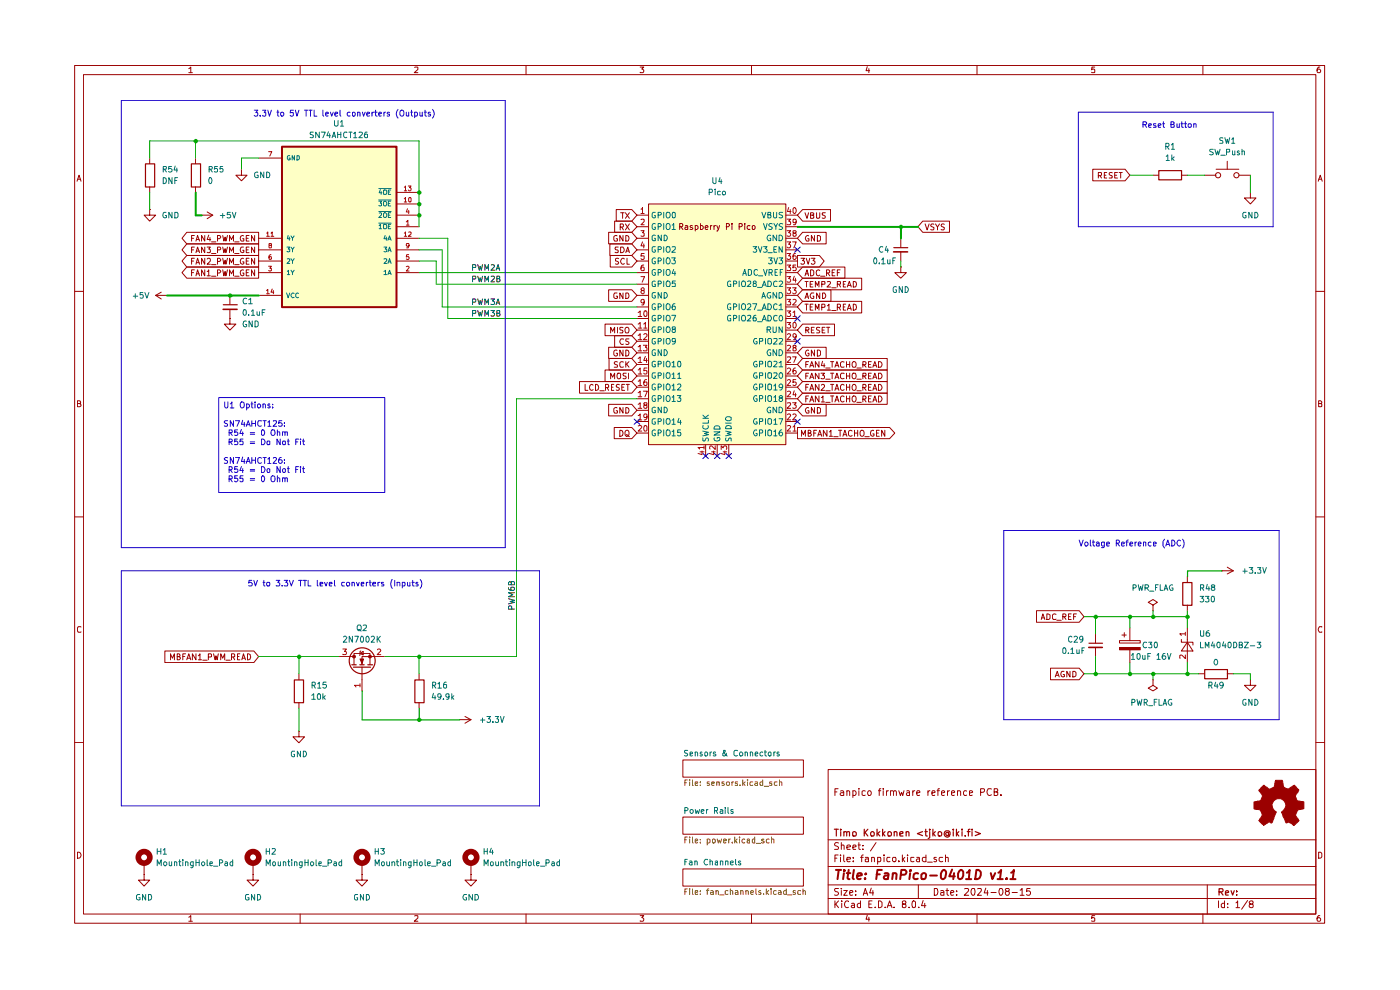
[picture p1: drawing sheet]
<svg xmlns="http://www.w3.org/2000/svg" width="297mm" height="210mm" viewBox="0 0 297 210" stroke-linecap="round" stroke-linejoin="round" font-family="sans-serif">
<g fill="none" stroke="#9b0000" stroke-width=".21">
<path d="M15.8 13.9h265.2v181.9h-265.2zM17.7 15.8h261.4v178.1h-261.4zM40 14.6l.5-.4v1.2M40 15.4h.8M63.7 13.9v1.9M88 14.3l.6-.1v.5l-.7 .7h.7M111.6 13.9v1.9M135.8 14.2h.8l-.5 .4 .5 .3-.1 .4h-.7M159.4 13.9v1.9M184 14.1l-.3 .9h.8M184.3 14.6v.8M207.3 13.9v1.9"/>
<path d="M232.2 14.2h-.6v.6l.1-.2h.4l.1 .2v.5h-.6M255.2 13.9v1.9M280 14.2a.55 .55 0 0 0-.6 .5l.2 .7h.4l.2-.2v-.3l-.3-.3h-.2l-.3 .3M16.3 38.4l.5-1.2 .4 1.2M16.5 38h.6M279.7 38.4l.4-1.2 .4 1.2M279.7 38h.6M15.8 61.8h1.9M279.1 61.8h1.9M16.4 85.6h.6v-.5l-.6-.1v1.3h.5l.3-.4-.3-.3M279.7 85.6h.5l.2-.3-.2-.3h-.5v1.3h.5l.2-.1v-.4l-.2-.2M15.8 109.6h1.9"/>
<path d="M279.1 109.6h1.9M17.2 133l-.6-.1-.2 .3v.7l.2 .2 .6-.1M280.4 133l-.5-.1-.2 .5 .2 .7 .5-.1M15.8 157.5h1.9M279.1 157.5h1.9M175.7 163.2h103.4v30.7h-103.4zM175.7 178.1h103.4M177.1 168h.4M177.8 167.3h-.7v1.4M177.9 178.8l-.6-.1-.3 .4 .1 .2a.56 .56 0 0 1 .6 .3 .56 .56 0 0 1 0 .6h-.7M178.3 167.8h.6l.1 .9M178.5 179.4l.1-.2 .5 .2v.8"/>
<path d="M178.5 178.7v1.5M179 168.1h-.5l-.3 .3 .3 .3h.5M179.7 179.7l.7-.1-.1-.3-.4-.1-.2 .2v.8h.6M179.7 167.9v-.1a.36 .36 0 0 1 .6 .2v.7M179.7 167.7v1M180.9 179.7l.7-.1-.2-.4h-.3l-.2 .2v.6l.1 .2h.5M180.9 167.8l.5-.1a.6 .6 0 0 1 0 1h-.5M180.9 167.7v1.5M182 179.2h.5M182.2 178.7v1.3l.1 .2h.2M182.2 167.3v.1M182.2 167.7v1"/>
<path d="M183.1 179.3v.1M183.6 167.8l-.5-.1-.2 .2v.7l.2 .1h.5M184.2 167.9l.4-.2a.6 .6 0 0 1 0 1h-.3a.6 .6 0 0 1-.1-.8zM185.8 178.7l-1.1 1.8M186.4 167.7h.5M186.9 167.3h-.3l-.1 .2v1.2M187.4 167.3v.1M187.4 167.7v1M188 167.7v1M188.5 167.7l-.5 .4M188.9 167.9l.1-.1a.36 .36 0 0 1 .6 .2v.7M188.9 167.7v1"/>
<path d="M189.6 168l.1-.3 .4 .1 .1 .9M190.7 167.7l.3 1 .3-.6 .2 .6 .3-1M192.4 167.8h.5l.1 .9M193 168.1h-.6l-.1 .3 .1 .3h.6M193.6 167.7v1M194.1 167.7l-.5 .4M194.5 168.2l.7-.1-.2-.4-.4 .1-.1 .7 .2 .2h.4M196.9 167.7v1M197.3 167.7l-.4 .4M197.7 168.2l.7-.1-.2-.4-.4 .1-.1 .7 .2 .2h.4M198.8 167.7h.5M199.3 167.3h-.2l-.1 .2v1.2"/>
<path d="M199.7 168.2l.7-.1-.2-.4-.4 .1-.1 .7 .3 .2h.3M201 167.7v1M201.4 167.7l-.4 .4M201.8 168.2l.7-.1-.1-.4-.5 .1-.1 .7 .3 .2h.3M203.1 167.9l.1-.1a.36 .36 0 0 1 .6 .2v.7M203.1 167.7v1M205.1 167.8l-.5-.1a.6 .6 0 0 0 0 1h.5M205.7 168.2l.6-.1-.1-.3h-.5v.9h.5M208 168.1l.7-.1 .2-.3-.1-.3-.8-.1v1.4M210.3 167.4l-.7-.1a.75 .75 0 0 0-.2 .9 .75 .75 0 0 0 .8 .5l.1-.1M210.9 168h.4l.4-.3-.2-.4h-.6v1.4h.5l.3-.1v-.5l-.4-.1M212.3 168.6v.1"/>
<path d="M16.4 180.8a.65 .65 0 0 1 .8 .6 .65 .65 0 0 1-.8 .6zM40 194.6l.5-.4v1.2M40 195.4h.8M63.7 193.9v1.9M88 194.3l.6-.1v.5l-.7 .7h.7M111.6 193.9v1.9M135.8 194.2h.8l-.5 .5 .5 .2-.1 .4h-.7M159.4 193.9v1.9M175.7 190.6h103.4M175.7 187.7h103.4M175.7 183.8h103.4M177.1 191.1v1.4"/>
<path d="M177.1 182h.4M177.3 191.8l.6 .7M177.8 181.4h-.7v1.4M177.9 188.5l-.8 .1v.4l.6 .2 .2 .4-.4 .3-.5-.1M177.9 191.1l-.8 .8M178.3 181.4v.1M178.3 181.9v.9M178.5 188.5v.1M178.5 188.9v1M178.6 191.1v.2M178.6 191.6v.9M179 188.9h.7l-.7 1h.7"/>
<path d="M179 181.4v1.1l.2 .3M179.7 182.3l.7-.1-.1-.3h-.6v.1v.7h.6M180 191.3v-.1a.7 .7 0 0 0-.9 .5 .7 .7 0 0 0 .6 .8l.3-.1M180.3 189.4l.6-.2-.1-.3-.5 .1v.7l.1 .2 .4-.1M180.7 191.7l.4-.1 .2 .2v.7M181 182.6v.2M181 181.9v.1M181.3 191.9l-.7 .3 .2 .3 .5-.1M181.5 189.7v.2M181.5 189v.1M182.5 191.7a.45 .45 0 0 0-.6 .2l.1 .5h.5M182.5 191.1v1.4"/>
<path d="M182.5 181.9h.6M183.1 180.1v.1M183.1 189.9l.5-1.4 .5 1.4M183.1 181.4l-.3 .1v1.3M183.2 189.5h.8M183.6 181.9h.6v.9M184 194.1l-.3 .9h.8M184.2 182.2l-.6 .1v.4h.6M184.3 194.6v.8M184.3 191.8h.5M184.8 188.4l-.3 1h.8M184.9 182l.5-.1 .1 .9"/>
<path d="M184.9 181.9v.9M185 191.1h-.7v1.4h.7M185.2 188.9v1M185.7 192.4v.1M186.2 182.7h.6v-.8h-.6v1.4M186.4 191.1h.3l.4 .3v.8l-.4 .3h-.3zM187.5 181.4v.1M187.5 181.9v.9M187.8 192.4v.1M188.2 192.5l.5-1.4 .5 1.4M188.4 192.1h.7M188.8 181.9h-.6l-.1 .2 .1 .6h.6"/>
<path d="M189.5 181.9h.5v.8a.45 .45 0 0 1-.7-.2zM189.7 192.4v.1M190.7 182.6v.2M191.4 181.4v1.4M191.5 182.2l.4 .6M191.7 191.8l-.3-.2v-.3l.3-.2 .4 .1v.5l-.7 .2v.5a.48 .48 0 0 0 .7 0 .48 .48 0 0 0 0-.6h-.2M191.9 181.9l-.5 .5M192.5 181.4v.1M192.5 181.9v.9M192.9 192.4v.1M193.5 191.3l.4-.2 .3 .2-.1 1.1h-.6zM193.9 181.9l-.7 .1v.6l.3 .2 .4-.1"/>
<path d="M194.5 181.9h.5l.1 .9M194.8 187.7v2.9M194.9 192.4v.1M195.1 182.2h-.4l-.3 .3 .3 .3 .4-.1M195.8 191l-.3 1.1h.9M196.2 191.6v.9M196.4 181.9h-.6l-.1 .6a.52 .52 0 0 0 .7 .2M196.4 181.4v1.4M196.8 182.9h1M198.2 188.5h.5a.83 .83 0 0 1 .2 .9 .83 .83 0 0 1-.7 .5zM198.6 181.9h-.4l-.1 .1 .2 .3 .3 .1v.3h-.5M199.6 189h.6v.9"/>
<path d="M200 181.9h-.6l-.2 .6a.52 .52 0 0 0 .8 .2M200.2 189.2l-.6 .2v.4h.6M200.6 182l.5-.1 .1 .9M200.6 181.4v1.4M200.7 188.9h.6M200.9 188.5v1.2l.4 .2M201.7 189.4l.7-.2-.1-.2-.5-.1-.1 .2 .1 .7h.5M202.9 189.7v.2M202.9 189v.1M204.6 188.6l.7-.1 .2 .3-.9 1.1h.9M206.2 188.6l.5-.1a1.1 1.1 0 0 1-.2 1.4l-.3-.2-.2-.4zM207.3 193.9v1.9"/>
<path d="M207.4 188.6l.7-.1 .1 .3-.8 1.1h.8M209.1 188.4l-.3 1h.8M209.5 188.9v1M210.2 189.3h1.1M212.1 188.5a.75 .75 0 0 1 .8 .6 .75 .75 0 0 1-.5 .8 .89 .89 0 0 1-.3-1.4zM213.5 189.1l-.2-.3 .1-.2 .6-.1 .1 .3-.2 .3h-.5a.52 .52 0 0 0 .1 .8h.4a.46 .46 0 0 0 .3-.4 .46 .46 0 0 0-.3-.4M214.7 189.3h1.1M216.4 188.8l.4-.3v1.4M216.4 189.9h.9M218.5 188.5h-.7v.6l.6-.1 .2 .2-.1 .5-.1 .2-.6-.2M232.2 194.2h-.6v.6l.1-.1h.4l.1 .1v.5h-.6M255.2 193.9v1.9"/>
<path d="M256.1 187.7v6.2M258.5 191.1v1.4M259.8 191.7l-.5-.1-.2 .3 .1 .5h.6M259.8 191.1v1.4M260.4 192.4v.1M260.4 191.7v.1M262.2 191.5l.4-.4v1.4M262.2 192.5h.8M264.7 191l-1.3 1.9M265.3 191.8l-.3-.5a.46 .46 0 0 1 .4-.2 .46 .46 0 0 1 .5 .2l-.1 .4-.7 .2a.43 .43 0 0 0 0 .5 .43 .43 0 0 0 .6 0 .43 .43 0 0 0 .1-.5l-.2-.1M279.7 180.8h.4l.3 .3v.6l-.3 .3h-.4zM280 194.2a.55 .55 0 0 0-.6 .5l.2 .7h.4l.2-.2v-.3l-.3-.2h-.2l-.3 .2"/>
</g>
<g fill="none" stroke="#9b0000" stroke-width=".25">
<path d="M177 175.9h.8M177.4 175.9v1.4M178.4 175.9v.2M178.4 176.4v.9M179 176.6l.2-.2 .4 .2v.7M179 176.4v.9M179.6 176.6l.3-.2 .3 .1v.8M180.9 176.6l.1-.1a.45 .45 0 0 1 .7 .2l-.2 .6h-.5zM183.3 175.9v1.4M183.5 176.6l.6 .7M184.1 175.9l-.8 .8M184.7 176.7l.3-.3h.2l.3 .3-.2 .6h-.5z"/>
<path d="M186.1 175.9v1.4M186.2 176.8l.4 .5M186.6 176.4l-.5 .5M187.2 175.9v1.4M187.3 176.8l.5 .5M187.8 176.4l-.6 .5M188.4 176.5a.45 .45 0 0 1 .7 .2l-.2 .6h-.5zM189.7 176.6l.2-.2 .4 .2v.7M189.7 176.4v.9M190.9 176.9l.7-.2v-.2l-.5-.1-.2 .2 .1 .7h.6M192.2 176.6l.2-.2 .4 .2v.7M192.2 176.4v.9"/>
<path d="M195.7 176.4l-1.1 .4 1.1 .5M196.2 176.4h.5M196.4 175.9v1.3l.1 .1h.2M197.2 176.4v1.3l-.3 .1M197.2 175.9v.2M197.9 175.9v1.4M198 176.8l.4 .5M198.4 176.4l-.5 .5M199.1 176.5a.45 .45 0 0 1 .7 .2l-.2 .6h-.5zM201.2 176.7l-.4-.1-.2 .2 .3 .5 .3-.2M201.2 176.6v.5l.2 .1 .2-.1-.1-.7-.3-.2h-.5a.68 .68 0 0 0-.3 1.1 .68 .68 0 0 0 1.1 0M202.2 175.9v.2"/>
<path d="M202.2 176.4v.9M202.9 175.9v1.4M203 176.8l.4 .5M203.4 176.4l-.5 .5M204.1 175.9v.2M204.1 176.4v.9M204.8 177.3h.1M205.2 176.4h.6M205.8 175.9l-.4 .1v1.3M206.2 175.9v.2M206.2 176.4v.9M206.9 176.4l1.1 .4-1.1 .5"/>
<path d="M258.6 189.2h.7l.2-.3-.1-.3-.8-.1v1.4M259 189.2l.5 .7M260 189.4l.6-.1-.1-.4-.4 .1-.1 .7 .1 .2h.5M261.2 188.9l.3 1 .3-1M262.3 189.8v.1M262.3 189v.2"/>
</g>
<g fill="none" stroke="#9b0000" stroke-width=".42">
<path d="M177.3 184.5h1.1M177.9 184.5l-.2 2M179 185.2l-.1 1.3M179.1 184.5v.3M179.6 185.2h.8M180 184.5l-.2 1.7 .4 .3M181.1 184.5l-.2 1.7 .2 .3M181.8 185.9l1-.3v-.3a.6 .6 0 0 0-.9 .2v.9h.7M183.5 186.3v.2M183.7 185.3l.1 .1-.2 .1 .1-.2-.1 .2M186 185.5h.6M187.1 184.5h-1l-.2 2"/>
<path d="M187.7 185.3h.7l-.1 1.2M188.4 185.6a.85 .85 0 0 0-.9 .5l.3 .4 .5-.1M189.4 185.4l.3-.2 .4 .1v1.2M189.4 185.2l-.1 1.3M191.1 185.5h1l.2-.5-.1-.2-.2-.3h-.8l-.2 2M193.1 185.2l-.2 1.3M193.2 184.5l-.1 .3 .2-.1-.1-.2-.1 .3M194.8 185.3a.65 .65 0 0 0-1 .2v.8a.64 .64 0 0 0 .9 .1M195.5 185.5l.4-.3 .5 .2v.7l-.2 .3-.5 .1-.2-.2zM197.3 185.7h1.5M199.9 184.8l.3-.3a.6 .6 0 0 1 .5 .8l-.2 .8-.4 .4-.3-.1-.2-.3v-.8zM202 184.4l-.6 1.5h1.2"/>
<path d="M202.4 185.2l-.2 1.3M203.5 184.8l.3-.3 .5 .3a1.29 1.29 0 0 1-.5 1.7l-.4-.1-.2-.3v-.8zM204.9 186.5h1.1M205.1 185.1l.4-.2 .2-.4-.2 2M207.1 184.5a.84 .84 0 0 1 1 .5 1.05 1.05 0 0 1-1.2 1.5zM210.2 185.2l.3 1.3 .6-1.3M211.6 186.5h1.1M211.8 185.1l.6-.6-.3 2M213.6 186.3l.1 .1h-.3l.2-.1-.1 .2M214.3 186.5h1.1M214.5 185.1l.4-.2 .2-.4-.3 2"/>
</g>
<g fill="#fff">
<path d="M144.9 173.3h25.5v3.7h-25.5z"/>
<path d="M144.9 184.3h25.5v3.7h-25.5z"/>
<path d="M144.9 161.2h25.5v3.6h-25.5z"/>
</g>
<g fill="#feffc5">
<path d="M59.8 31.1h24.3v34h-24.3z"/>
<path d="M137.6 43.3h29.1v51h-29.1z"/>
</g>
<g fill="none" stroke="#9b0000" stroke-width=".21">
<path d="M54.9 33.5h4.9M231.8 35.9h6.9l1 1.3-1 1.2h-6.9zM233 37.3h.5l.2-.2v-.4l-.7-.1v1.2M233.3 37.3l.4 .5M234.3 37.2h.3M234.8 36.6h-.5v1.2h.5M236 36.7h-.6v.4l.5 .2 .1 .3-.1 .2h-.6M236.5 37.2h.4M237.1 36.6h-.6v1.2h.6M237.4 36.6h.7M237.7 36.6v1.2M244.6 37.2h1.2"/>
<path d="M250.6 37.2h1.3M255.5 37.2h2.5M258 35.9h4.8M260.4 34.2v1.7M262.8 37.2h2.5M54.9 57.8h4.9M54.9 50.5h4.9M54.9 55.4h4.9M54.9 53h4.9M84.1 57.8h4.8M84.1 48.1h4.8M84.1 43.3h4.8"/>
<path d="M84.1 50.5h4.8M84.1 40.8h4.8M84.1 45.6h4.8M84.1 55.4h4.8M84.1 53h4.8M169.2 54.2h4.6l1 1.2-1 1.2h-4.6zM169.9 54.8h.8l-.4 .5 .3 .1 .1 .4-.3 .3h-.3l-.2-.2M170.3 44.5h5.9v2.4h-5.9l-1.1-1.3zM170.3 49.3h5v2.4h-5l-1.1-1.2zM170.3 56.6h8.9v2.4h-8.9l-1.1-1.2zM170.3 59h12.5v2.5h-12.5l-1.1-1.2zM170.8 45.1l.4 1.2 .3-1.2"/>
<path d="M170.8 58.5l.4-1.3 .3 1.3M170.8 59.7h.7M170.9 58.1h.6M171 54.8l.5 1.3 .3-1.3M171.1 59.7v1.2M171.5 50a.59 .59 0 0 0-.7 .4 .59 .59 0 0 0 .3 .7h.5v-.5h-.2M172 45.6h.5l.1-.3-.1-.2h-.5v1.2h.5l.1-.1v-.4l-.2-.2M172 57.2l.5 .1 .1 .3v.6l-.3 .3h-.3zM172.1 54.8h.8l-.4 .5 .3 .1 .1 .4-.3 .3h-.3l-.2-.2M172.5 59.7h-.6v1.2h.6M172.8 50v1.1l-.7-1.1v1.1M173.2 45.1v1.1l.2 .1 .4-.1 .1-.1v-1"/>
<path d="M173.4 50h.3l.4 .2v.7l-.2 .2h-.5zM173.9 57.4l-.2-.2a.65 .65 0 0 0-.6 .7 .65 .65 0 0 0 .6 .6l.2-.2M174.1 58.6h.9M175.1 45.1h-.6l-.1 .2 .1 .3 .5 .2v.4h-.6M175.3 57.9l.6-.1v-.5l-.6-.1v1.3M175.5 59.8l.4-.1 .3 .3-.8 .9h.8M175.6 57.9l.4 .6M176.5 57.8h.5M177.1 57.2h-.6v1.3h.6M177.6 57.8h.5M178.2 57.2h-.6v1.3M179.4 59.7h-.5v1.2h.5"/>
<path d="M181 59.7a.66 .66 0 0 1 .7 .4 .66 .66 0 0 1-.3 .8h-.4zM191.1 56.6v1.2h1.2l-1.2 1.2-1.3-1.2h1.3M191.1 56.6h.1M191.1 50.5v2M191.1 53.4v2M195.8 46.9h5.6v2.4h-5.6l-1.1-1.2zM196.3 47.5l.4 1.3 .4-1.3M198.1 47.6l-.4-.1-.3 .3 .1 .2 .6 .3v.3l-.1 .2-.6-.1M198.5 47.5l.4 .7 .4-.7M198.9 48.2v.6M200.3 47.6l-.4-.1-.3 .3 .1 .2 .6 .3v.3l-.1 .2-.6-.1M265.3 40.8v1.2h1.1l-1.1 1.3-1.3-1.3h1.3"/>
<path d="M265.3 40.8h.1M33 62.7h2.4M33 62.7l1.2 .7M34.2 62l-1.2 .7M35.4 62.7h.1M48.8 67.6v1.2h1.2l-1.2 1.2-1.2-1.2h1.2M48.8 67.6h.1M48.8 62.7v1.9M48.8 65.6v2M54.9 62.7h4.9M170.3 78.5h17.9v2.4h-17.9l-1.1-1.1zM170.3 76h17.9v2.5h-17.9l-1.1-1.2z"/>
<path d="M170.3 68.8h6.7v2.4h-6.7l-1.1-1.2zM170.3 61.5h6v2.4h-6l-1.1-1.2zM170.3 73.7h5v2.3h-5l-1.1-1.2zM170.3 63.9h12.5v2.5h-12.5l-1.1-1.3zM170.8 63.3l.4-1.2 .3 1.2M170.8 64.5h.7M170.9 63h.6M170.9 70h.6v-.5l-.6-.1v1.2M170.9 79.8h.5M170.9 77.3h.5M171.1 64.5v1.3M171.2 70l.4 .6"/>
<path d="M171.5 79.2h-.6v1.2M171.5 76.7h-.6v1.2M171.5 74.3a.64 .64 0 0 0-.6 .6 .64 .64 0 0 0 .5 .6l.2-.1v-.5h-.2M171.8 77.9l.4-1.2 .4 1.2M171.9 77.6h.6M171.9 65.1h.4M171.9 60.3h.4M172.1 70h.5M172.5 64.5h-.6v1.3h.6M172.6 62.1h-.5a.61 .61 0 0 0-.2 .8 .61 .61 0 0 0 .7 .3v-.4h-.1M172.7 69.4h-.6v1.2h.6M172.8 74.3v1.2l-.7-1.2v1.2"/>
<path d="M173 65.8v-1.3l.4 .9 .3-.9v1.3M173 60.9v-1.2l.4 .8 .3-.8v1.2M173.4 74.3h.3l.4 .3v.6l-.4 .3h-.3zM173.7 79.2v1.2l-.7-1.2v1.2M173.7 76.7v1.2l-.7-1.2v1.2M173.9 69.5h-.7v.4l.7 .4-.2 .3h-.5M173.9 62.1v1.2l-.7-1.2v1.2M174.2 79.2h.7l-.4 .4 .3 .1v.6h-.6M174.3 65.2l.7-.1v-.4l-.2-.2h-.5v1.3M174.3 60.3h.6l.1-.5-.7-.1v1.2M174.4 70h.4M174.5 76.6l-.3 1h.8"/>
<path d="M174.5 62.1h.4a.66 .66 0 0 1 .3 .8 .66 .66 0 0 1-.7 .4zM174.8 77.1v.8M175 69.4h-.6v1.2h.6M175.2 78.1h.9M175.3 69.4h.7M175.5 64.9l.4-.4v1.3M175.5 65.8h.7M175.7 69.4v1.2M176.2 79.2h.7M176.2 76.7h.7M176.4 65.9h1M176.4 61h1"/>
<path d="M176.5 76.7v1.2M176.5 79.2v1.2M177.1 77.9l.4-1.2 .5 1.2M177.2 77.6h.6M177.6 65.2l.7-.1v-.4l-.2-.2h-.5v1.3M177.6 60.3h.6l.1-.5-.7-.1v1.2M178 65.2l.3 .6M178 60.3l.3 .6M178.9 65.1h.3M178.9 60.3h.3M179.1 79.2h-.6l-.2 .2v.7a.52 .52 0 0 0 .8 .2M179.1 76.8h-.1a.45 .45 0 0 0-.7 .2v.6l.2 .3 .6-.1"/>
<path d="M179.4 64.5h-.5v1.3h.5M179.6 76.7v1.2M179.6 79.2v1.2M179.6 79.8h.7M179.6 77.3h.7M179.7 65.8l.5-1.3 .4 1.3M179.7 60.9l.5-1.2 .4 1.2M179.9 65.4h.6M179.9 60.5h.6M180.3 76.7v1.2M180.3 79.2v1.2M180.8 76.9l.3-.2 .3 .1a.87 .87 0 0 1 0 1.1h-.5l-.1-.3z"/>
<path d="M180.9 79.2h.5l.2 .4-.1 .6-.2 .2-.4-.1-.1-.4zM181 64.5a.64 .64 0 0 1 .7 .7 .64 .64 0 0 1-.7 .6zM181.8 78.1h.9M183.1 79.8h.5v-.6h-.5v1.2M183.1 77.4l.5-.1v-.5l-.5-.1v1.2M183.3 79.8l.4 .6M183.3 77.4l.4 .5M184.2 79.8h.5M184.2 77.3h.5M184.8 79.2h-.6v1.2h.6M184.8 76.7h-.6v1.2h.6M185.2 77.9l.4-1.2 .4 1.2"/>
<path d="M185.3 77.6h.5M186.4 79.2h.5a.66 .66 0 0 1 .2 .8 .66 .66 0 0 1-.7 .4zM186.4 76.7a.66 .66 0 0 1 .7 .4 .66 .66 0 0 1-.2 .8h-.5zM169.2 90.7h19.5l1.1 1.2-1.1 1.2h-19.5zM170 92.5v-1.2l.4 .9 .5-.9v1.2M170.3 83.4h17.9v2.4h-17.9l-1.1-1.2zM170.3 85.8h5v2.4h-5l-1.1-1.2zM170.3 80.9h17.9v2.5h-17.9l-1.1-1.3zM170.9 84.6h.5M170.9 82.1h.5M171.5 91.9l.5-.1v-.4l-.5-.1v1.2h.4l.2-.4-.3-.2M171.5 84h-.6v1.3"/>
<path d="M171.5 86.5a.59 .59 0 0 0-.7 .4 .59 .59 0 0 0 .3 .7l.5-.1v-.4h-.2M171.5 81.5h-.6v1.3M171.8 85.3l.4-1.3 .4 1.3M171.8 80.4l.4-1.2 .4 1.2M171.8 82.8l.4-1.3 .4 1.3M171.9 84.8h.6M171.9 80h.6M171.9 82.5h.6M172.6 91.9h.5M172.8 86.4v1.2l-.7-1.2v1.2M173.2 91.3h-.6v1.2M173.4 86.4h.3l.4 .3v.7l-.2 .2h-.5z"/>
<path d="M173.5 92.5l.4-1.2 .4 1.2M173.6 92.2h.6M173.7 84v1.3l-.7-1.3v1.3M173.7 81.5v1.3l-.7-1.3v1.3M174.2 84.3l.4-.3v1.3M174.2 81.7l.5-.2 .2 .5-.7 .8h.7M174.2 85.3h.7M175.2 85.3h.9M175.2 80.4h.9M175.2 82.9h.9M175.4 91.3v1.2l-.7-1.2v1.2M175.9 91.6l.4-.3v1.2"/>
<path d="M175.9 92.5h.7M176.2 84h.7M176.2 81.5h.7M176.5 81.5v1.3M176.5 84v1.3M176.9 92.6h.9M177.1 85.3l.4-1.3 .5 1.3M177.1 80.4l.4-1.2 .5 1.2M177.1 82.8l.4-1.3 .5 1.3M177.2 84.8h.6M177.2 80h.6M177.2 82.5h.6"/>
<path d="M177.9 91.3h.7M178.2 91.3v1.2M178.8 92.5l.4-1.2 .5 1.2M178.9 92.2h.6M179.1 84.2l-.3-.2-.4 .2v.8a.37 .37 0 0 0 .3 .3 .37 .37 0 0 0 .4-.2M179.1 81.7l-.1-.1a.42 .42 0 0 0-.7 .3l.1 .7 .2 .2 .5-.2M179.6 84.6h.7M179.6 81.5v1.3M179.6 84v1.3M179.6 82.1h.7M180.3 81.5v1.3M180.3 84v1.3"/>
<path d="M180.8 91.4l-.4-.1-.4 .3v.6l.2 .3h.3l.3-.1M180.8 84.2l.3-.2 .3 .1a.8 .8 0 0 1-.1 1.2h-.2a.79 .79 0 0 1-.3-1.1zM180.9 81.6l.4-.1a.73 .73 0 0 1 0 1.3l-.4-.1a.87 .87 0 0 1 0-1.1zM181.3 91.9h.7M181.3 91.3v1.2M181.8 85.3h.9M181.8 80.4h.9M181.8 82.9h.9M182 91.3v1.2M182.5 91.4l.3-.1 .4 .1 .1 .7-.3 .4-.5-.1zM183.1 84.7l.5-.1v-.5l-.5-.1v1.3M183.1 82.2l.5-.1v-.5l-.5-.1v1.3"/>
<path d="M183.3 84.7l.4 .6M183.3 82.2l.4 .6M183.5 92.6h.9M184.2 84.6h.5M184.2 82.1h.5M184.8 84h-.6v1.3h.6M184.8 81.5h-.6v1.3h.6M185.2 85.3l.4-1.3 .4 1.3M185.2 80.4l.4-1.2 .4 1.2M185.2 82.8l.4-1.3 .4 1.3M185.3 84.8h.5M185.3 80h.5"/>
<path d="M185.3 82.5h.5M185.3 91.4v-.1a.64 .64 0 0 0-.7 .6 .64 .64 0 0 0 .6 .6l.2-.1v-.4h-.2M185.9 91.9h.5M186.4 84a.65 .65 0 0 1 .7 .6 .65 .65 0 0 1-.7 .7zM186.4 81.5a.65 .65 0 0 1 .7 .7 .65 .65 0 0 1-.7 .6zM186.5 91.3h-.6v1.2h.6M187.7 91.3v1.2l-.7-1.2v1.2M144.9 173.3h25.5v3.7h-25.5zM144.9 161.2h25.5v3.6h-25.5zM267.5 167l.6-.5 1 .8 .3 .1 .9-.4 .3-1.5h1.4l.3 1.5 1 .4 1.3-.9 .9 1-.2 .6a1.03 1.03 0 0 0-.5 1 1.03 1.03 0 0 0 .7 .8l1.1 .2v1.4l-1.3 .4a1.33 1.33 0 0 0-.3 1.3l.6 .9-1.1 1-1-.8-.7 .2-.9-2.2a1.56 1.56 0 0 0 .8-1.5 1.56 1.56 0 0 0-1-1.4 1.47 1.47 0 0 0-1.8 1 1.47 1.47 0 0 0 .9 1.8l-.9 2.2-.2 .2-.5-.3-1.1 .8-1.1-1 .8-1.2-.4-1-1.4-.4v-1.4l1.2-.2a1.31 1.31 0 0 0-.1-2.1l-.1-.2zM144.9 184.3h25.5v3.7h-25.5z"/>
<circle cx="258.4" cy="37.2" r=".55"/>
<circle cx="262.3" cy="37.2" r=".55"/>
</g>
<path d="M245.8 36.2h4.9v1.9h-4.9zM189.6 52.5h3M47.4 64.6h2.9" fill="none" stroke="#9b0000" stroke-width=".25"/>
<path d="M189.6 53.4h2.9M47.3 65.6h3" fill="none" stroke="#9b0000" stroke-width=".34"/>
<path d="M59.8 31.1h24.3v34.1h-24.3z" fill="none" stroke="#9b0000" stroke-width=".42"/>
<g fill="none" stroke="#007270" stroke-width=".21">
<path d="M61.5 33h-.4l-.1 .2v.5l.2 .3 .4-.1v-.4h-.3M62.5 33v1l-.5-1v1M63 33h.3l.2 .2v.5l-.3 .3h-.2zM80.4 40h2.6M60.9 52.4h.6l-.4 .4 .4 .1v.4h-.6M61 57.6l.2-.3v1M61 55h.5v.3l-.6 .6h.6M61 58.3h.5M61.1 50l-.1 .6h.6M61.4 50.3v.7M61.7 50l.4 .5 .3-.5M61.7 57.3l.4 .5 .3-.5"/>
<path d="M61.7 54.9l.4 .5 .3-.5M61.7 52.4l.4 .5 .3-.5M62.1 50.5v.5M62.1 52.9v.5M62.1 55.4v.5M62.1 57.8v.5M80.4 42.7h.5l-.2 .4 .2 .1v.4h-.5M80.4 47.3h2.6M80.4 42.4h2.6M80.4 44.9h2.6M80.4 47.8l.3-.2v.9M80.4 45.2h.5v.4l-.5 .5h.5"/>
<path d="M80.4 48.5h.5M80.7 40.2l-.3 .7h.6M80.9 40.6v.6M81.4 47.7h.6a.64 .64 0 0 1-.1 .8l-.5-.1zM81.4 42.8l.4-.1a.6 .6 0 0 1 0 1l-.4-.2zM81.4 45.3l.4-.2a.6 .6 0 0 1 0 1l-.4-.1zM81.5 40.3l.5 .1v.5l-.1 .3-.5-.1zM81.5 57.6l.3-.3v1M81.5 55h.5v.3l-.5 .6h.5M81.5 52.4h.5l-.3 .4 .3 .1v.4h-.5M81.5 58.3h.5M81.7 50l-.2 .6h.6"/>
<path d="M82 50.3v.7M82.3 51l.3-1 .4 1M82.3 58.3l.3-1 .4 1M82.3 55.9l.3-1 .4 1M82.3 53.4l.3-1 .4 1M82.4 48h.3M82.4 43.2h.3M82.4 50.7h.5M82.4 40.7h.3M82.4 58h.5M82.4 45.6h.3M82.4 55.5h.5"/>
<path d="M82.4 53.1h.5M82.9 47.6h-.5v.9h.5M82.9 42.7h-.5v1h.5M82.9 40.3h-.5v.9h.5M82.9 45.1h-.5v1h.5M60.8 62.1l.3 1.1 .4-1.1M62.4 62.2l-.3-.1-.4 .5 .4 .6 .3-.1M63.3 62.2l-.2-.1-.4 .3v.5l.4 .3 .2-.1"/>
</g>
<g fill="none" stroke="#c00000" stroke-width=".21">
<path d="M57 32.2h.7l-.5 .9M85.8 39.7l.2-.2v1M86.6 39.5h.6l-.3 .3 .3 .2v.3l-.2 .2-.4-.2M56.6 49.4l.2-.2v.9M56.6 50.1h.6M57 56.5h.6l-.4 .4 .4 .1v.4h-.6M57.2 52.1l-.1-.1v-.3l.4-.1 .1 .4-.5 .2 .1 .4 .4-.1v-.3l-.2-.1M57.5 49.4l.2-.2v.9M57.5 54l-.4 .3v.7h.5l-.1-.6h-.3l-.1 .2M57.5 50.1h.6M85.8 42.2l.2-.3v.9M85.8 49.4l.2-.2v.9"/>
<path d="M85.8 42.8h.5M85.8 50.1h.5M85.8 40.5h.5M86.2 47.1l.3-.4v1.1M86.2 56.6l.4-.1 .2 .1-.6 .9h.6M86.2 47.8h.6M86.4 44.3l-.2 .7h.6M86.7 49.3h.5v.3l-.6 .5h.6M86.7 54h-.4l-.1 .5 .5-.1 .1 .5-.2 .1h-.4M86.7 44.6v.7M86.8 41.9h.3l.1 .2-.1 .7h-.3l-.1-.1zM86.8 52.1l-.4 .1-.2-.1 .1-.5h.4l.1 .2-.2 .8h-.3"/>
<path d="M56.6 61.6l.2-.2v.9M56.6 62.3h.6M57.7 61.3l-.2 .7h.6M58 61.6v.7"/>
</g>
<g fill="none" stroke="#0c0c0c" stroke-width=".21">
<path d="M100.2 56.7h.6l.1-.5-.7-.1v1.2M100.2 59.2l.7-.1v-.4l-.7-.1v1.2M101.3 56.1l.4 1.2 .2-.8 .2 .8 .3-1.2M101.3 58.6l.4 1.2 .2-.9 .2 .9 .3-1.2M102.9 57.3v-1.2l.4 .9 .3-.9v1.2M102.9 59.8v-1.2l.4 .8 .3-.8v1.2M104.2 56.2l.4-.1 .3 .4-.8 .8h.8M104.2 58.7l.5-.1 .2 .3-.8 .9h.8M105.2 57.3l.5-1.2 .3 1.2M105.3 57h.6M105.4 59.1h.5l.1-.4-.6-.1v1.2l.6-.1 .1-.3-.3-.3M100.2 64.1h.6l.1-.2v-.4l-.7-.1v1.2"/>
<path d="M100.2 66.5h.6l.1-.5-.7-.1v1.2M101.3 63.4l.4 1.2 .2-.8 .2 .8 .3-1.2M101.3 65.9l.4 1.2 .2-.9 .2 .9 .3-1.2M102.9 64.6v-1.2l.4 .9 .3-.9v1.2M102.9 67.1v-1.2l.4 .8 .3-.8v1.2M104.1 63.4h.8l-.4 .4 .4 .3v.3l-.2 .2-.6-.1M104.1 65.9h.8l-.4 .4 .4 .2-.1 .5h-.7M105.2 64.6l.5-1.2 .3 1.2M105.3 64.3h.6M105.4 66.5h.4l.2-.2-.1-.4h-.5v1.2l.6-.1 .1-.4-.3-.1"/>
</g>
<path d="M267.8 166.8l.3-.3 1 .8 .3 .1 .9-.4 .3-1.5h1.4l.3 1.5 1 .4 1.3-.9 .9 1-.2 .6a1.03 1.03 0 0 0-.5 1 1.03 1.03 0 0 0 .7 .8l1.1 .2v1.4l-1.3 .4a1.33 1.33 0 0 0-.3 1.3l.6 .9-1.1 1-1-.8-.7 .2-.9-2.2a1.56 1.56 0 0 0 .8-1.5 1.56 1.56 0 0 0-1-1.4 1.47 1.47 0 0 0-1.8 1 1.47 1.47 0 0 0 .9 1.8l-.9 2.2-.2 .2-.5-.3-1.1 .8-1.1-1 .8-1.2-.4-1-1.4-.4v-1.4l1.2-.2a1.31 1.31 0 0 0-.1-2.1l-.1-.2z" fill="#9b0000"/>
<g fill="none" stroke="#9b0000" stroke-width=".21">
<path d="M219.9 129.5h9l1.1 1.3-1.1 1.2h-9zM220.9 131.4l.3-1.2 .5 1.2M221 131.1h.6M222.1 130.2l.7 .3v.7l-.3 .2h-.4zM224 130.3h-.1a.45 .45 0 0 0-.6 .2v.7l.1 .2 .6-.1M224.2 131.6h.9M225.5 130.8h.6v-.5l-.6-.1v1.2M225.7 130.8l.4 .6M226.7 130.8h.4M227.2 130.2h-.5v1.2h.5M227.8 130.8h.4M228.3 130.2h-.5v1.2"/>
<path d="M232.4 134.5v1.9M232.4 137.3v2M237.5 135.9h4.4v.5h-4.4zM237.5 137.3h4.4v.5h-4.4zM238 134.7h.9M238.5 134.2v.9M244.6 128.4l.9-.6-.9-.6-1 .6 1 .6v1.1M244.6 129.5h.1M250.6 135.6v.6h2.5v.6M251.9 136.2l1.2 1.9h-2.5zM251.9 122.3v1.2M251.9 128.4v1.1"/>
<path d="M251.9 133.2v7.3M259.2 121.1h.1M259.2 121.1h2.4M260.4 120.3l1.2 .8M261.6 121.1l-1.2 .7M222.8 141.7h6.1l1.1 1.2-1.1 1.3h-6.1zM223.9 143.6l.4-1.2 .4 1.2M224 143.3h.5M225.7 142.4h-.4a.67 .67 0 0 0-.3 .7 .67 .67 0 0 0 .6 .5l.2-.1v-.4h-.2M227 142.4v1.2l-.7-1.2v1.2M227.6 142.4h.4l.3 .3v.6l-.5 .3h-.2zM254.3 142.9h1.2"/>
<path d="M260.4 142.9h1.2M265.3 144.2v1.2h1.1l-1.1 1.2-1.3-1.2h1.3M265.3 144.2h.1"/>
</g>
<path d="M251.5 134.5h-1.2l.3 .3M251.5 138.9v.8l-.9-.8-.3 .1 .1 .6M251.5 134.1v.7" fill="none" stroke="#c00000" stroke-width=".21"/>
<path d="M231 136.4h2.9M250.9 123.6h2v4.8h-2zM255.6 142h4.8v2h-4.8z" fill="none" stroke="#9b0000" stroke-width=".25"/>
<path d="M231 137.3h2.9" fill="none" stroke="#9b0000" stroke-width=".34"/>
<path d="M237.5 137.3h4.4v.5h-4.4z" fill="#9b0000"/>
<g fill="none" stroke="#9b0000" stroke-width=".21">
<path d="M35 138.1h18.8l1.1 1.2-1.1 1.2h-18.8zM36.2 140v-1.3l.4 .9 .4-.9v1.3M37.6 139.3h.5v-.5l-.5-.1v1.3h.4l.3-.5-.4-.2M38.8 139.3h.4M39.4 138.7h-.6v1.3M39.6 140l.4-1.3 .5 1.3M39.7 139.6h.6M41.6 138.7v1.3l-.8-1.3v1.3M42.1 139.1l.3-.4v1.3M42.1 140h.7M44.2 139.4l.7-.1v-.4l-.2-.2h-.5v1.3M45.3 138.7l.3 1.3 .2-.9 .3 .9 .2-1.3"/>
<path d="M46.8 140v-1.3l.4 .9 .5-.9v1.3M49.1 139.4l.7-.1v-.4l-.2-.2h-.5v1.3M49.4 139.4l.4 .6M50.4 139.3h.3M50.9 138.7h-.5v1.3h.5M51.3 140l.3-1.3 .5 1.3M51.4 139.6h.6M52.5 138.7a.64 .64 0 0 1 .7 .6 .64 .64 0 0 1-.7 .7zM74.3 139.3h.8M76.4 139.8h.7l-.3 .9zM79.2 139.3h-2.4v1.7M239.7 133.2v2.7"/>
<path d="M239.7 137.8v2.7M43 140h.9M47.9 140h1M63.4 155.1v1.2h1.2l-1.2 1.3-1.3-1.3h1.3M63.4 155.1h.1M75.1 141v-2.4h3.4v2.4M76.8 141.5v2.7M88.9 142.9v1.3M88.9 149v1.2M97.5 152.7h.1M97.5 152.7h2.4M98.6 152l1.3 .7"/>
<path d="M99.9 152.7l-1.3 .7M244.6 144.2v1.2l.9 .6-.9 .6-1-.6 1-.6M244.6 144.2h.1M30.6 185.5v1.2h1.2l-1.2 1.3-1.2-1.3h1.2M30.6 185.5h.1M30.6 183.1v2.4M53.7 185.5v1.2h1.2l-1.2 1.3-1.3-1.3h1.3M53.7 185.5h.1M53.7 183.1v2.4M76.8 185.5v1.2h1.2l-1.2 1.3-1.3-1.3h1.3M76.8 185.5h.1M76.8 183.1v2.4"/>
<path d="M99.9 185.5v1.2h1.2l-1.2 1.3-1.3-1.3h1.3M99.9 185.5h.1M99.9 183.1v2.4"/>
</g>
<g fill="none" stroke="#9b0000" stroke-width="1.2">
<circle cx="30.6" cy="181.9" r="1.23"/>
<circle cx="53.7" cy="181.9" r="1.23"/>
<circle cx="76.8" cy="181.9" r="1.23"/>
<circle cx="99.9" cy="181.9" r="1.23"/>
</g>
<path d="M74.6 141h1M75 141.5h3.6M76.3 141h1M78 141h1M88 144.2h2v4.9h-2z" fill="none" stroke="#9b0000" stroke-width=".25"/>
<path d="M107.9 127l1.2 .3-.9 .3 .9 .2-1.2 .3M107.9 124.6l.1 .5 .2 .1h.8l.1-.1v-.5h-.7v.5l.1 .1M108.5 123.6v-.2h.5l.1 .1v.5h-1.2v-.4l.2-.2h.3l.1 .6M108.5 129.2v-.5l-.1-.2h-.4l-.1 .2v.5h1.2M109.1 125.7h-1.2l.9 .5-.9 .4h1.2" fill="none" stroke="#0c0c0c" stroke-width=".21"/>
<path d="M76.4 139.8h.7l-.3 .9z" fill="#9b0000"/>
<path d="M76.4 138.6l.6-.4v.7zM76.5 138.1l-.1 .1-.1 .8M78.3 139.1h.4v.4h-.4z" fill="none" stroke="#9b0000" stroke-width=".21"/>
<circle cx="76.8" cy="140.2" r="2.75" fill="none" stroke="#9b0000" stroke-width=".25"/>
<path d="M78.3 139.1h.4v.4h-.4z" fill="#9b0000"/>
<path d="M74.9 139.1h.4v.4h-.4z" fill="none" stroke="#9b0000" stroke-width=".21"/>
<path d="M74.9 139.1h.4v.4h-.4z" fill="#9b0000"/>
<g fill="none" stroke="#9b0000" stroke-width=".21">
<path d="M31.8 33.5v1.2M31.8 39.6v1.2M41.5 33.5v1.2M41.5 39.6v1.2M51.2 35.9v1.3h1.2l-1.2 1.2-1.2-1.2h1.2M51.2 35.9h.1M31.8 44.5v1.1h1.2l-1.2 1.3-1.2-1.3h1.2M31.8 44.5h.1M39.6 51.7h15.3v2.5h-15.3l-1-1.2zM39.6 56.6h15.3v2.4h-15.3l-1-1.2zM39.6 49.3h15.3v2.4h-15.3l-1-1.2zM39.6 54.2h15.3v2.4h-15.3l-1-1.2z"/>
<path d="M40.6 53h.5M40.6 57.8h.5M40.6 50.5h.5M40.6 55.4h.5M41.2 52.4h-.6v1.2M41.2 57.2h-.6v1.3M41.2 50h-.6v1.1M41.2 54.8h-.6v1.3M41.6 53.6l.3-1.2 .4 1.2M41.6 58.5l.3-1.3 .4 1.3M41.6 51.1l.3-1.1 .4 1.1M41.6 56.1l.3-1.3 .4 1.3"/>
<path d="M41.7 53.3h.6M41.7 58.1h.6M41.7 50.8h.6M41.7 55.7h.6M42.8 45.6h.1M42.8 45.6h2.3M43.4 52.4v1.2l-.6-1.2v1.2M43.4 57.2v1.3l-.6-1.3v1.3M43.4 50v1.1l-.6-1.1v1.1M43.4 54.8v1.3l-.6-1.3v1.3M43.9 52.4h.7l-.3 .4 .3 .2v.5h-.7M43.9 57.6h.2l.2-.4v1.3"/>
<path d="M43.9 55l.2-.2h.4l.1 .2v.4l-.7 .7h.7M43.9 45l1.2 .6M43.9 58.5h.7M44.3 49.9l-.4 .9h.8M44.5 50.4v.7M44.9 53.8h.9M44.9 58.6h.9M44.9 51.3h.9M44.9 56.1h.9M45.1 45.6l-1.2 .8M46.1 53h.6l.1-.2-.1-.4h-.6v1.2M46.1 57.9h.5l.2-.2-.2-.5h-.5v1.3"/>
<path d="M46.1 50.6h.5l.2-.2-.1-.4h-.6v1.1M46.1 55.5l.6-.1 .1-.4-.2-.2h-.5v1.3M47.2 52.4l.3 1.2 .3-.9 .1 .9 .4-1.2M47.2 57.2l.3 1.3 .3-.9 .1 .9 .4-1.3M47.2 50l.3 1.1 .3-.8 .1 .8 .4-1.1M47.2 54.8l.3 1.3 .3-.9 .1 .9 .4-1.3M48.7 53.6v-1.2l.4 .9 .4-.9v1.2M48.7 58.5v-1.3l.4 .9 .4-.9v1.3M48.7 51.1v-1.1l.4 .8 .4-.8v1.1M48.7 56.1v-1.3l.4 .9 .4-.9v1.3M49.8 53.8h.9M49.8 58.6h.9"/>
<path d="M49.8 51.3h.9M49.8 56.1h.9M51.6 52.4h-.4a.61 .61 0 0 0-.2 .8 .61 .61 0 0 0 .7 .3v-.4h-.2M51.6 57.3v-.1a.64 .64 0 0 0-.6 .6 .64 .64 0 0 0 .5 .7l.2-.2v-.4h-.2M51.6 50a.66 .66 0 0 0-.6 .4 .66 .66 0 0 0 .2 .7h.5v-.5h-.2M51.6 54.9a.61 .61 0 0 0-.6 .3 .61 .61 0 0 0 .1 .7l.3 .2 .2-.1 .1-.5h-.2M52.2 53h.5M52.2 57.8h.5M52.2 50.5h.5M52.2 55.4h.5M52.8 52.4h-.6v1.2h.6M52.8 57.2h-.6v1.3h.6"/>
<path d="M52.8 50h-.6v1.1h.6M52.8 54.8h-.6v1.3h.6M54 52.4v1.2l-.7-1.2v1.2M54 57.2v1.3l-.7-1.3v1.3M54 50v1.1l-.7-1.1v1.1M54 54.8v1.3l-.7-1.3v1.3M129.1 49.3h4.9l1.1 1.2-1.1 1.2h-4.9zM129.4 51.7h4.6l1.1 1.3-1.1 1.2h-4.6zM129.5 54.2h4.5l1.1 1.2-1.1 1.2h-4.5zM130.4 46.9h3.6l1.1 1.2-1.1 1.2h-3.6zM130.7 44.5h3.3l1.1 1.1-1.1 1.3h-3.3zM130.9 50a.45 .45 0 0 0-.7 .2v.7l.2 .2h.6v-.5h-.3"/>
<path d="M131.2 52.4h-.6l-.1 .3 .1 .2 .6 .3v.3h-.7M131.2 54.9l-.4-.1-.2 .2v.3l.6 .4-.2 .4-.4-.1M131.6 48.2h.5l.2-.2v-.3l-.2-.2h-.5v1.3M131.7 52.4h.5a.66 .66 0 0 1 .2 .8 .66 .66 0 0 1-.7 .4zM131.7 45.1h.7M131.9 48.2l.4 .6M132.1 45.1v1.2M132.2 50v1.1l-.7-1.1v1.1M132.4 55v-.1a.54 .54 0 0 0-.6 0 .54 .54 0 0 0-.1 .6l.4 .6 .3-.2M132.7 47.5l.8 1.3M132.7 45.1l.8 1.2M132.8 50a.66 .66 0 0 1 .6 .4 .66 .66 0 0 1-.2 .7h-.4z"/>
<path d="M132.8 53.6l.4-1.2 .3 1.2M132.8 53.3h.6M133 54.8v1.3h.5M133.5 47.5l-.8 1.3M133.5 45.1l-.8 1.2M135.1 45.6h2.5M135.1 53h2.5M135.1 57.8h2.5M135.1 50.5h2.5M135.1 55.4h2.5M135.1 48.1h2.5M137.6 43.3h29.1v51h-29.1z"/>
<path d="M144.2 48.1l.6-.1v-.5l-.6-.1v1.3M144.4 48.1l.5 .6M145.4 47.9h.5v.8M145.9 48.2h-.4l-.2 .1 .2 .4 .4-.1M146.9 47.9l-.3-.1-.2 .3 .6 .4-.3 .2-.3-.1M147.5 47.9l.3-.1 .3 .3v.3l-.3 .3-.3-.1M147.5 47.8v1.2M148.6 47.9l.3-.1 .3 .3v.3l-.3 .3-.3-.1M148.6 47.4v1.3M149.6 48.3l.6-.1-.2-.4-.4 .2v.5l.2 .2 .3-.1M150.7 47.8v.9M151 47.8l-.3 .3"/>
<path d="M151.5 47.8v.9M151.8 47.8l-.3 .3M152.1 47.8l.3 .9M152.7 47.8l-.5 1.2h-.1M154.1 48.1h.4l.3-.4-.3-.3h-.4v1.3M155.3 47.4v.2M155.3 47.8v.9M156.8 48.1l.6-.1v-.5l-.6-.1v1.3M158 47.4v.2M158 47.8v.9M159.1 47.9l-.3-.1-.3 .3v.3l.3 .3 .3-.1M159.6 47.9h.5v.7l-.3 .1-.2-.2z"/>
<path d="M166.7 45.6h2.5M166.7 53h2.5M166.7 57.8h2.5M166.7 50.5h2.5M166.7 55.4h2.5M166.7 48.1h2.5M128.4 78.5h5.6l1.1 1.3-1.1 1.1h-5.6zM128.4 68.8h5.6l1.1 1.2-1.1 1.2h-5.6zM129.1 73.7h4.9l1.1 1.1-1.1 1.2h-4.9zM129.1 61.5h4.9l1.1 1.2-1.1 1.2h-4.9zM129.2 76h4.8l1.1 1.3-1.1 1.2h-4.8zM129.5 70.6v-1.2l.5 .9 .4-.9v1.2"/>
<path d="M130.4 71.2h3.6l1.1 1.2-1.1 1.3h-3.6zM130.9 74.3h-.3l-.4 .3v.6l.4 .3 .4-.1v-.5h-.3M130.9 62.1h-.5l-.2 .3v.7a.52 .52 0 0 0 .8 .1v-.4h-.3M131 76.8l-.4-.1-.3 .3 .1 .2 .6 .3v.3l-.7 .1M131 69.4v1.2M131.1 79.2h.4l.2 .1v.9l-.5 .2a.86 .86 0 0 1-.1-1.2zM132.2 74.3v1.2l-.7-1.2v1.2M132.2 69.5h-.7v.4l.7 .4-.1 .3h-.6M132.2 62.1v1.2l-.7-1.2v1.2M132.3 72l-.6-.1a.66 .66 0 0 0-.2 .7 .66 .66 0 0 0 .6 .5l.2-.1M132.3 76.8h-.1a.46 .46 0 0 0-.7 .2v.6l.2 .3 .6-.1M132.7 69.6l.5-.2a.86 .86 0 0 1 .1 1.2h-.5l-.2-.4z"/>
<path d="M132.8 74.3a.64 .64 0 0 1 .6 .6 .64 .64 0 0 1-.6 .6zM132.8 62.1h.4a.66 .66 0 0 1 .2 .8 .66 .66 0 0 1-.6 .4zM132.8 76.7v1.2M132.8 79.2h-.5a.47 .47 0 0 0 0 .5 .47 .47 0 0 0 .5 .1v.5h-.6M132.9 77.2l.5 .7M133.4 79.2v1.2M133.4 71.9l-.6 .1v.3l.6 .4-.2 .4-.4-.1M133.4 76.7l-.6 .7M135.1 67.6h2.5M135.1 70h2.5M135.1 72.4h2.5M135.1 74.8h2.5"/>
<path d="M135.1 77.3h2.5M135.1 79.8h2.5M135.1 65.1h2.5M135.1 62.7h2.5M135.1 60.3h2.5M166.7 67.6h2.5M166.7 70h2.5M166.7 72.4h2.5M166.7 74.8h2.5M166.7 77.3h2.5M166.7 79.8h2.5M166.7 65.1h2.5"/>
<path d="M166.7 62.7h2.5M166.7 60.3h2.5M122.9 80.9h11.1l1.1 1.2-1.1 1.3h-11.1zM124.1 81.5v1.3h.6M125.8 81.7l-.1-.1a.61 .61 0 0 0-.6 .3 .61 .61 0 0 0 0 .7l.4 .2 .3-.2M126.3 81.5a.64 .64 0 0 1 .7 .7 .64 .64 0 0 1-.7 .6zM127.3 82.9h.9M128.4 82.2l.7-.1v-.4l-.2-.2h-.5v1.3M128.8 82.2l.3 .6M129.1 85.8h4.9l1.1 1.2-1.1 1.2h-4.9zM129.5 80.4v-1.2l.5 .8 .4-.8v1.2M129.7 82.1h.3"/>
<path d="M130.2 81.5h-.5v1.3h.5M130.3 90.7h3.7l1.1 1.2-1.1 1.2h-3.7zM130.9 86.5a.45 .45 0 0 0-.7 .2v.7l.2 .2 .6-.1v-.4h-.3M131.4 81.6h-.6v.5l.5 .2 .1 .3-.2 .2-.5-.1M131.5 91.3a.64 .64 0 0 1 .7 .6 .64 .64 0 0 1-.7 .6zM131.9 82.1h.4M132.2 86.4v1.2l-.7-1.2v1.2M132.5 81.5h-.6v1.3h.6M132.7 91.4l.5-.1a.86 .86 0 0 1 0 1.2 .46 .46 0 0 1-.6-.4zM132.8 86.4a.66 .66 0 0 1 .6 .5 .66 .66 0 0 1-.2 .7h-.4zM132.8 92.2l.7 .4M132.8 81.5h.7"/>
<path d="M133.2 81.5v1.3M135.1 82.1h2.5M135.1 84.6h2.5M135.1 87h2.5M135.1 89.4h2.5M135.1 91.9h2.5M149.7 94.3v2.5M152.1 94.3v2.5M154.6 94.3v2.5M166.7 82.1h2.5M166.7 84.6h2.5M166.7 87h2.5"/>
<path d="M166.7 89.4h2.5M166.7 91.9h2.5M71.9 139.3h2.4M79.2 139.3h2.4M63.4 142.9v1.3M63.4 149v1.2M76.8 144.2v2.4"/>
</g>
<g fill="none" stroke="#c00000" stroke-width=".21">
<path d="M136 44.4h.1l.2-.4v1.3M136 46.6h.7v.4l-.7 .7h.7M136 48.9h.7l-.4 .5 .4 .1v.5h-.7M136 58.7h.7l-.5 1.2M136 45.3h.7M136.3 51.3l-.3 .9h.7M136.6 56.2l-.5 .1a.94 .94 0 0 0 0 1.1l.6-.1v-.5l-.5-.2-.2 .3M136.6 51.7v.9M136.7 53.8h-.6l-.1 .6 .6-.1 .1 .6-.2 .1h-.4l-.1-.1M167 58.7h.7l-.4 .4 .3 .1v.6h-.6M167 56.2h.7l-.4 .4 .4 .3-.1 .5-.6-.1M167 53.8h.7l-.4 .5h.3v.7h-.5l-.1-.1"/>
<path d="M167 51.3h.7l-.4 .5 .3 .1v.6l-.5 .1-.1-.2M167 48.9h.7l-.4 .5h.3v.6h-.6M167 46.5h.7l-.4 .4 .4 .3-.1 .5-.6-.1M167.3 44l-.3 .9h.8M167.6 44.5v.8M168.1 51.3h.8l-.5 1.3M168.4 49.4h-.2l.1-.5h.4l.2 .2-.1 .3-.6 .1v.5l.2 .1h.3l.2-.2-.2-.5M168.5 58.6l-.3 .8h.7M168.5 44a.68 .68 0 0 1 .4 .7 .68 .68 0 0 1-.4 .6l-.3-.3v-.7zM168.7 53.8h-.3l-.2 .3v.8l.5 .1 .2-.2v-.4l-.2-.1h-.4l-.1 .1M168.7 59v.9M168.8 56.2h-.6v.6l.5-.2 .2 .3v.3l-.2 .2-.5-.1"/>
<path d="M168.9 47l-.2 .2h-.5v-.6l.5-.1 .2 .2-.2 .9-.4 .1M135.4 66.3l.4-.3v1.1M135.4 68.8l.4-.4v1.2M135.4 71.1l.4-.3v1.3M135.4 73.6l.4-.4v1.2M135.4 76l.4-.3v1.2M135.4 78.5l.4-.4v1.2M135.4 67.1h.7M135.4 69.6h.7M135.4 72.1h.7M135.4 74.4h.7M135.4 76.9h.7"/>
<path d="M135.4 79.3h.7M136.2 61.6l-.2-.3 .2-.3h.3l.2 .5-.7 .3v.3l.2 .2 .5-.2v-.4l-.2-.1M136.5 73.2h.7l-.3 .5 .3 .1v.5h-.7M136.6 68.8l.3-.4v1.2M136.6 71l.1-.2h.4l.1 .2v.3l-.7 .8h.7M136.6 69.6h.6M136.7 66h.5v.9a.35 .35 0 0 1-.4 .2 .35 .35 0 0 1-.2-.4zM136.7 64v.2a.42 .42 0 0 1-.6-.1 .42 .42 0 0 1 0-.5h.6v.8l-.2 .3h-.4M136.9 75.6l-.3 .9h.7M137.2 76v.9M137.2 78.1h-.5l-.1 .6h.6v.5l-.1 .1h-.4l-.1-.1M167 68.4h.7l-.4 .4 .3 .1v.6h-.6"/>
<path d="M167 66h.7l-.4 .4 .3 .1v.6h-.6M167 63.5h.7l-.4 .5h.3v.7l-.6-.1M167 61h.7l-.4 .6h.3v.6l-.5 .1-.1-.2M167 78.2l.5-.1 .2 .4-.7 .8h.7M167 75.8l.6-.1 .1 .3-.7 .9h.7M167 73.3l.5-.1 .2 .4-.7 .8h.7M167 71l.5-.2 .2 .3-.7 1h.7M168.1 75.7h.8l-.5 1.2M168.1 61h.8l-.4 .6h.3l.1 .5-.2 .2h-.4l-.2-.2M168.2 68.6l.2-.2a.6 .6 0 0 1 .6 .5 .6 .6 0 0 1-.4 .7l-.4-.3zM168.2 66.3l.4-.3v1.1M168.2 63.6l.5-.1 .2 .3-.8 .9h.8"/>
<path d="M168.2 67.1h.7M168.4 73.7h-.2v-.4h.6v.4l-.6 .2 .1 .5h.4l.2-.1v-.3l-.2-.3M168.7 78.1h-.3l-.2 .3v.8l.5 .1 .2-.2v-.3l-.2-.2-.5 .1v.1M168.9 71.3l-.2 .2h-.5v-.5l.5-.2a.72 .72 0 0 1 .2 .7 .72 .72 0 0 1-.6 .6M135.4 80.9l.4-.4v1.3M135.4 83.3l.4-.3v1.2M135.4 85.8l.4-.4v1.2M135.4 88.1l.4-.3v1.3M135.4 90.3h.5l.2 .2-.7 .9h.7M135.4 81.8h.7M135.4 84.2h.7M135.4 86.6h.7"/>
<path d="M135.4 89.1h.7M136.5 83h.8l-.5 1.2M136.7 90.3h.3l.2 .2v.8l-.1 .1h-.4zM136.8 85.9l-.2-.2 .1-.3h.5v.4l-.1 .1h-.4l-.1 .2 .1 .4 .1 .1 .4-.1v-.5l-.1-.1M137.2 80.5h-.3a.93 .93 0 0 0-.2 1.2l.4 .1 .1-.2v-.5l-.5-.1-.1 .2M137.2 88.3v.3h-.5v-.7l.4-.1 .1 .2v.7l-.1 .3-.4 .1M148.5 95.8h.9M148.9 95.7v.7l-.8-.2M149.4 94.9h-1.3l.3 .4M149.4 94.6v.7M151 95.8h.7M151.4 95.7v.7l-.9-.2"/>
<path d="M151.7 94.6v.7l-.8-.7-.4 .2 .1 .5M153 95.3v-.7l.4 .4 .3-.4 .4 .1v.6M153.4 95.8h.8M153.8 95.7v.7l-.9-.2M167 90.3h.5l.2 .3-.7 .8h.7M167 88l.5-.2 .2 .3-.7 1h.7M167 85.5l.6-.1 .1 .4-.7 .8h.7M167 83.1l.5-.1 .2 .3-.7 .9h.7M167 80.7l.5-.2 .2 .4-.7 .9h.7M168.1 85.4h.8l-.4 .5 .4 .2-.1 .4h-.7M168.2 90.6l.4-.3v1.1M168.2 88l.5-.2 .2 .3-.8 1h.8"/>
<path d="M168.2 91.4h.7M168.5 82.9l-.3 .8h.7M168.7 83.4v.8M168.8 80.5h-.6v.6l.5-.1 .2 .2v.3l-.2 .3-.5-.2M72.7 137.7h.8l-.4 .5 .4 .1v.4l-.2 .2-.6-.1M80.1 137.8l.4-.1 .3 .3-.8 .9h.8M76.4 145.4h-1.2l.3 .3M76.4 145v.7"/>
</g>
<path d="M30.9 34.8h1.9v4.9h-1.9zM40.6 34.8h1.9v4.9h-1.9zM62.4 144.2h2v4.9h-2z" fill="none" stroke="#9b0000" stroke-width=".25"/>
<g fill="none" stroke="#007270" stroke-width=".21">
<path d="M139 45h-.5l-.2 .3v.7a.45 .45 0 0 0 .7 .1v-.4h-.1M139 47.5l-.3-.1-.4 .4v.5l.2 .3h.5v-.4h-.1M139 50a.45 .45 0 0 0-.7 .1v.7l.2 .3h.5v-.6h-.1M139 52.3h-.5l-.2 .3v.7a.45 .45 0 0 0 .7 .1v-.4h-.1M139 54.8a.42 .42 0 0 0-.7 .2v.6l.2 .3h.5v-.4h-.1M139 57.2h-.3l-.4 .3v.6l.4 .3 .3-.1v-.5h-.1M139 59.7a.45 .45 0 0 0-.7 .2v.6l.2 .3h.5v-.5h-.1M139.6 45.6h.6l.1-.4-.2-.2h-.5v1.2M139.6 48.1h.4l.3-.3-.3-.4h-.4v1.3M139.6 52.9h.5l.2-.4-.2-.2h-.5v1.2M139.6 55.4l.6-.1 .1-.3-.3-.3h-.4v1.3M139.6 57.8h.4l.3-.2-.3-.4h-.4v1.2"/>
<path d="M140.3 49.9v1.2l-.7-1.2v1.2M140.8 45v1.2M140.8 47.4v1.3M140.8 52.3v1.2M140.8 54.7v1.3M140.8 57.2v1.2M140.8 59.6v1.2M140.9 49.9a.66 .66 0 0 1 .6 .4 .66 .66 0 0 1-.2 .8h-.4zM141.5 52.3h.5l.2 .8a.46 .46 0 0 1-.6 .4 .86 .86 0 0 1-.1-1.2zM141.6 47.4a.46 .46 0 0 1 .6 .4v.5a.46 .46 0 0 1-.6 .4 .86 .86 0 0 1 0-1.3zM141.6 54.7h.2a.73 .73 0 0 1 0 1.3h-.2a.86 .86 0 0 1 0-1.3zM141.6 57.2a.46 .46 0 0 1 .6 .4v.4a.46 .46 0 0 1-.6 .4 .86 .86 0 0 1 0-1.2z"/>
<path d="M141.6 59.6a.46 .46 0 0 1 .6 .4l-.2 .8h-.5l-.1-.2a.82 .82 0 0 1 .2-1zM142.5 54.7h.8l-.4 .5 .4 .1v.5l-.2 .2h-.4l-.2-.2M142.6 47.8l.3-.4v1.3M142.6 52.4l.6-.1 .1 .5-.8 .7h.8M142.6 48.7h.7M142.7 45.1l.4-.1 .2 .2v.8l-.3 .2-.3-.1zM142.9 57.2l-.3 .8h.7M143.2 57.6v.8M143.3 59.6h-.6l-.1 .6 .1-.2h.4l.2 .2v.5h-.7M155 59.7a.45 .45 0 0 0-.7 .2v.6l.2 .3h.5v-.5h-.1M156.8 59.6v1.2M157.4 59.8l.3-.2 .4 .2 .1 .6-.2 .4h-.5l-.2-.4z"/>
<path d="M157.6 58.4l.4-1.2 .3 1.2M157.7 58h.5M158.6 59.7h.7v.4l-.8 .7h.8M158.8 57.2h.3l.3 .3v.6l-.3 .3h-.3zM159.8 52.3h.7l-.4 .4 .4 .3-.1 .4h-.6M160.7 57.3l-.3-.1a.65 .65 0 0 0-.5 .6 .65 .65 0 0 0 .5 .6l.3-.1M160.9 52.3l.4 1.2 .3-1.2M160.9 58.5h.9M161.6 45l.5 1.2 .4-1.2M162 57.2l.4 1.2 .3-1.2M162 52.3h.7l-.4 .4 .4 .3-.1 .4h-.6M162 47.4l.4 1.3 .3-1.3"/>
<path d="M162.9 59.6a.66 .66 0 0 1 .7 .4 .66 .66 0 0 1-.2 .8h-.5zM162.9 45.6h.5l.1-.5-.6-.1v1.2l.6-.1 .1-.3-.3-.2M162.9 53.6h.9M163.1 54.7h.7l-.4 .5 .3 .1 .1 .4-.2 .3h-.4l-.1-.2M163.2 57.8h.5l.1-.1v-.4l-.1-.1h-.5v1.2M163.5 50a.61 .61 0 0 0-.8 .3 .61 .61 0 0 0 .3 .8h.5v-.6h-.2M163.5 57.8l.3 .6M163.8 47.5l-.5-.1-.2 .3 .1 .2 .5 .3 .1 .2-.2 .3-.5-.1M164.1 45v1l.2 .2 .5-.1v-1.1M164.2 54.7l.4 1.3 .3-1.3M164.2 47.4l.4 .7 .3-.7M164.2 52.9h.4"/>
<path d="M164.4 57.7h.4M164.6 48.1v.6M164.8 52.3h-.6v1.2h.6M164.8 49.9v1.2l-.8-1.2v1.2M164.8 59.7l-.2-.1a.67 .67 0 0 0-.5 .5 .67 .67 0 0 0 .2 .7l.5-.1M164.9 57.2h-.5v1.2h.5M165.3 59.7l.5-.1 .2 .3-.7 .9h.7M165.3 54.7h.7l-.4 .5 .3 .1 .1 .4-.2 .3h-.4l-.1-.2M165.3 49.9a.66 .66 0 0 1 .7 .4 .66 .66 0 0 1-.2 .8h-.5zM165.5 57.7h.4M165.9 52.3v1.2l-.6-1.2v1.2M166 57.2h-.5v1.2"/>
<path d="M166 47.5l-.5-.1-.2 .3 .1 .2 .6 .4-.2 .4-.5-.1M166 45h-.6l-.1 .2 .1 .4 .5 .1v.4h-.6M139 67l-.3-.1-.4 .3v.6l.2 .3h.5v-.5h-.1M139 69.3h-.5l-.2 .3v.7a.45 .45 0 0 0 .7 .1v-.4h-.1M139 71.8h-.5l-.2 .3v.5l.2 .3h.5v-.4h-.1M139 74.3l-.3-.1-.4 .3v.6l.4 .3h.3v-.6h-.1M139 76.7a.45 .45 0 0 0-.7 .2v.7l.2 .2h.5v-.5h-.1M139 79.1h-.5l-.2 .2v.7a.45 .45 0 0 0 .7 .2v-.4h-.1M139 62.1h-.5l-.2 .2v.7a.45 .45 0 0 0 .7 .2v-.5h-.1M139 64.5l-.3-.1-.4 .4v.6l.2 .2h.5v-.4h-.1M139.6 67.6h.4l.3-.3-.1-.3-.6-.1v1.2M139.6 69.9h.5l.2-.1-.1-.4-.6-.1v1.2"/>
<path d="M139.6 72.4l.6-.1 .1-.3-.2-.2h-.5v1.2M139.6 77.2h.5l.2-.2-.1-.3-.6-.1v1.2M139.6 79.7h.5l.2-.5-.2-.1h-.5v1.2M139.6 60.2h.5l.2-.2-.1-.3-.6-.1v1.2M139.6 65.1l.6-.1 .1-.3-.3-.3h-.4v1.3M140.3 74.2v1.2l-.7-1.2v1.2M140.3 62.1v1.1l-.7-1.1v1.1M140.8 64.4v1.3M140.8 66.9v1.2M140.8 69.3v1.2M140.8 71.8v1.2M140.8 76.6v1.2"/>
<path d="M140.8 79.1v1.2M140.9 74.2a.64 .64 0 0 1 .7 .6 .64 .64 0 0 1-.7 .6zM140.9 62.1h.4a.66 .66 0 0 1 .2 .7 .66 .66 0 0 1-.6 .4zM141.5 69.3h.5l.2 .8a.46 .46 0 0 1-.6 .4 .86 .86 0 0 1-.1-1.2zM141.6 66.9a.46 .46 0 0 1 .6 .4l-.2 .8h-.5a.86 .86 0 0 1 .1-1.2zM141.6 76.6a.46 .46 0 0 1 .6 .4l-.2 .8h-.5a.86 .86 0 0 1 .1-1.2zM141.6 64.4a.46 .46 0 0 1 .6 .5v.4a.46 .46 0 0 1-.6 .4 .86 .86 0 0 1 0-1.3zM142.5 66.9h.8l-.5 1.2M142.6 77l.3-.4v1.2M142.6 79.4l.3-.3v1.2M142.6 77.8h.7M142.8 69.9l-.2-.3 .1-.3h.5l.1 .5-.5 .1a.35 .35 0 0 0-.2 .3 .35 .35 0 0 0 .2 .3l.5-.1v-.5h-.2"/>
<path d="M143.2 64.4a.72 .72 0 0 0-.6 .6 .72 .72 0 0 0 .2 .7l.5-.2v-.5l-.5-.1-.2 .3M143.3 72.3l-.1 .2h-.5v-.7l.6 .1v.7l-.2 .3-.4 .1M143.8 79.4l.3-.3v1.2M143.9 76.7l.3-.1a.86 .86 0 0 1 .1 1.2h-.4l-.1-.2zM155 67l-.3-.1-.4 .3v.6l.2 .3h.5v-.5h-.1M155 64.5l-.3-.1-.4 .4v.6l.2 .2h.5v-.4h-.1M155.6 67.6h.4l.3-.3-.1-.3-.6-.1v1.2M155.6 65.1l.6-.1 .1-.3-.3-.3h-.4v1.3M155.6 60.2h.5l.2-.2-.1-.3-.6-.1v1.2M156.8 64.4v1.3M156.8 66.9v1.2M157.4 67.1l.3-.2 .3 .1a.87 .87 0 0 1 0 1.1h-.5l-.2-.4z"/>
<path d="M157.4 64.6l.3-.2 .4 .2 .1 .7-.4 .4-.4-.2zM158.6 67h.7v.4l-.8 .7h.8M158.6 64.6l.2-.2h.3l.2 .2v.4l-.8 .7h.8M159.7 64.4h.8l-.5 1.3M160 60.1l-.2-.2a.35 .35 0 0 1 .3-.3 .35 .35 0 0 1 .3 .3l-.5 .3v.6h.5v-.4l-.2-.3M160.4 66.9l-.5 .1-.1 .4 .1 .7h.5v-.7h-.5l-.1 .2M160.5 79.1h-.4a.61 .61 0 0 0-.3 .8 .61 .61 0 0 0 .8 .3v-.4h-.2M160.5 76.7a.59 .59 0 0 0-.7 .4 .59 .59 0 0 0 .3 .7l.5-.1v-.4h-.2M160.5 71.8h-.4a.67 .67 0 0 0-.2 .7 .67 .67 0 0 0 .5 .5l.2-.1v-.4h-.2M160.7 68.2h.9M160.7 65.8h.9M160.7 61h.9"/>
<path d="M161.1 79.7h.6l.1-.5-.7-.1v1.2M161.1 77.2h.6l.1-.5-.7-.1v1.2M161.1 72.4l.7-.1v-.4l-.7-.1v1.2M161.6 63.2l.4-1.1 .4 1.1M161.7 68.1l.4-1.2 .5 1.2M161.7 65.7l.4-1.3 .5 1.3M161.7 60.8l.4-1.2 .5 1.2M161.7 62.9h.6M161.8 67.7h.6M161.8 65.4h.6M161.8 60.5h.6M162.4 71.8v1.2"/>
<path d="M162.4 76.6v1.2M162.4 79.1v1.2M162.7 69.9h.6l.2-.1-.1-.4-.7-.1v1.2M162.9 79.2l.2-.1h.4l.2 .1v.9l-.3 .2-.5-.2zM162.9 76.8l.3-.2 .5 .2v.8l-.2 .2h-.4l-.2-.2zM162.9 72l.2-.2h.4l.2 .2v.8l-.3 .2-.5-.2zM162.9 66.9a.66 .66 0 0 1 .7 .4 .66 .66 0 0 1-.2 .8h-.5zM162.9 64.4a.65 .65 0 0 1 .8 .7 .65 .65 0 0 1-.8 .6zM163.1 69.9l.4 .6M163.5 74.3l-.2-.1a.64 .64 0 0 0-.6 .6 .64 .64 0 0 0 .6 .6h.2v-.6h-.2M163.5 62.1h-.5a.61 .61 0 0 0-.2 .7 .61 .61 0 0 0 .7 .4v-.5h-.2M164 69.3v1.1l.2 .1 .4-.1 .1-.1v-1"/>
<path d="M164.2 79.2l.6-.1v.3l-.7 .9h.7M164.2 76.7l.4-.1 .2 .4-.7 .8h.7M164.2 71.9l.6-.1v.3l-.7 .9h.7M164.8 74.2v1.2l-.8-1.2v1.2M164.8 62.1v1.1l-.8-1.1v1.1M164.8 67l-.2-.1a.67 .67 0 0 0-.5 .5 .67 .67 0 0 0 .2 .7l.5-.1M164.8 64.6l-.2-.2a.65 .65 0 0 0-.5 .7 .65 .65 0 0 0 .5 .6l.2-.2M165.3 77l.4-.4v1.2M165.3 74.2a.65 .65 0 0 1 .7 .6 .65 .65 0 0 1-.7 .6zM165.3 71.9l.6-.1 .1 .2-.1 .3-.6 .7h.7M165.3 64.8l.4-.4v1.3M165.3 62.1h.5a.66 .66 0 0 1 .2 .8 .66 .66 0 0 1-.7 .3z"/>
<path d="M165.3 77.8h.7M165.3 65.7h.7M165.4 79.2l.1-.1 .4 .1a.66 .66 0 0 1-.3 1.1l-.1-.1a.67 .67 0 0 1-.1-1zM165.4 67h.1a.6 .6 0 0 1 .6 .4 .6 .6 0 0 1-.2 .7h-.4a.78 .78 0 0 1-.1-1.1zM165.9 69.3v1.2l-.6-1.2v1.2M139 81.5h-.3l-.4 .3v.6l.2 .2h.5v-.4h-.1M139 84l-.3-.1-.3 .2v.8a.36 .36 0 0 0 .6 .2v-.5h-.1M139 86.4a.45 .45 0 0 0-.7 .2v.7l.2 .2h.5v-.5h-.1M139 88.8h-.5l-.2 .3v.6a.45 .45 0 0 0 .7 .2v-.4h-.1M139 91.3l-.3-.1-.4 .3v.6l.2 .3h.5v-.5h-.1M139.6 82.1l.6-.1 .1-.3-.3-.2h-.4v1.2M139.6 84.6h.4l.3-.3-.3-.4h-.4v1.3"/>
<path d="M139.6 89.4l.6-.1 .1-.3-.2-.2h-.5v1.2M139.6 91.9h.4l.3-.3-.3-.4h-.4v1.3M140.3 86.4v1.1l-.7-1.1v1.1M140.8 81.5v1.2M140.8 83.9v1.3M140.8 88.8v1.2M140.8 91.2v1.3M140.9 86.4a.66 .66 0 0 1 .6 .4 .66 .66 0 0 1-.2 .7h-.4zM141.6 81.5a.46 .46 0 0 1 .6 .4v.4a.46 .46 0 0 1-.6 .4 .86 .86 0 0 1 0-1.2zM141.6 83.9a.46 .46 0 0 1 .6 .4l-.2 .8-.4 .1a.86 .86 0 0 1 0-1.3zM141.6 91.2a.46 .46 0 0 1 .6 .4v.4a.46 .46 0 0 1-.6 .5 .86 .86 0 0 1 0-1.3zM142.6 81.9l.3-.4v1.2"/>
<path d="M142.6 84.2l.3-.3v1.3M142.6 89.2l.3-.4v1.2M142.6 91.5l.3-.3v1.3M142.6 80.3h.7M142.6 82.7h.7M142.6 85.2h.7M142.6 90h.7M142.6 92.5h.7M143.7 83.9h.7l-.4 .5h.4v.7l-.5 .1-.2-.2M143.8 81.6l.4-.1 .2 .4-.7 .8h.7M143.8 80.3h.6M144 88.7l-.2 .9h.7"/>
<path d="M144.4 91.2h-.6v.6l.6-.1a.45 .45 0 0 1 0 .6 .45 .45 0 0 1-.6 .1v-.1M144.4 89.2v.8M149.1 92.9v.6h.5l.2-.5 .2-.1 .3 .2-.1 .5M149.1 91.4l1.2 .3-.9 .2 .9 .3-1.2 .3M149.1 88.7h1.2M149.1 88.1l.7 .6M149.2 90.3l-.1 .5a.61 .61 0 0 0 .8 .2 .61 .61 0 0 0 .3-.7M150.3 89.2v.5h-1.2M150.3 88.1l-.7 .5M151.5 91.6h1.2l-1.2 .7h1.2M151.6 92.9l-.1 .1a.64 .64 0 0 0 .6 .6 .64 .64 0 0 0 .6-.5l-.1-.3h-.5v.3M151.6 90.4h1l.1 .6h-1.2z"/>
<path d="M153.9 91.4l1.2 .3-.8 .2 .8 .3-1.2 .3M153.9 89.7h1.2M154 92.9v.6h.4l.2-.5 .3-.1 .2 .1v.6M154 88.6a.87 .87 0 0 1 1.1 0v.5a.77 .77 0 0 1-1.2-.2zM154.1 90.3h.8l.2 .2v.4h-1.2zM160.5 91.3l-.1-.1a.64 .64 0 0 0-.6 .6 .64 .64 0 0 0 .6 .7l.2-.2v-.4h-.2M160.5 88.8h-.4a.61 .61 0 0 0-.3 .8 .61 .61 0 0 0 .8 .3v-.4h-.2M160.5 84l-.1-.1a.64 .64 0 0 0-.5 .6 .64 .64 0 0 0 .5 .7l.2-.2v-.4h-.2M160.5 81.5h-.1a.6 .6 0 0 0-.5 .6 .6 .6 0 0 0 .6 .5l.1-.4h-.2M161.1 91.9h.5l.2-.2v-.3l-.2-.2h-.5v1.3M161.1 89.4l.7-.1v-.4l-.7-.1v1.2M161.1 84.6h.5l.2-.2v-.3l-.2-.2h-.5v1.3"/>
<path d="M161.1 82.1l.7-.1v-.4l-.2-.1h-.5v1.2M162.4 81.5v1.2M162.4 83.9v1.3M162.4 88.8v1.2M162.4 91.2v1.3M162.9 91.4l.3-.2 .5 .2v.9l-.3 .2-.5-.2zM162.9 89l.2-.2h.4l.2 .2v.8l-.3 .2-.5-.2zM162.9 84.1l.3-.2 .5 .2v.8l-.3 .3h-.2l-.3-.3zM162.9 81.6l.3-.1 .5 .1v1l-.3 .1-.5-.1zM163.5 86.4a.61 .61 0 0 0-.8 .4 .61 .61 0 0 0 .3 .7h.5v-.5h-.2M164.2 91.5l.3-.3v1.3M164.2 89.2l.3-.4v1.2"/>
<path d="M164.2 84.2l.3-.3v1.3M164.2 81.9l.3-.4v1.2M164.2 82.7h.6M164.2 85.2h.6M164.2 90h.6M164.2 92.5h.6M164.8 86.4v1.1l-.8-1.1v1.1M165.3 88.8h.7l-.5 1.2M165.3 86.4a.66 .66 0 0 1 .7 .4 .66 .66 0 0 1-.2 .7h-.5zM165.5 84.4l-.2-.2 .2-.3h.3l.2 .3-.7 .5v.2l.2 .3h.3l.2-.3v-.2l-.2-.3M165.9 91.2l-.4 .1-.1 .2-.1 .7 .2 .3h.3l.2-.3-.1-.5h-.5l-.1 .2M166 82l-.1 .2h-.5l-.1-.2v-.3l.2-.2h.3l.2 .2-.1 .9-.5 .1"/>
<path d="M145.9 159.2h-.6a.47 .47 0 0 0 0 .5 .47 .47 0 0 0 .5 .2v.4h-.6M146.4 159.9h.5v-.3h-.5v.7h.5M147.5 159.7l.2-.2 .2 .1 .1 .8M147.5 159.5v.9M148.9 159.6l-.2-.1-.2 .3 .5 .4-.2 .2-.3-.1M149.5 159.7l.2-.2 .3 .1v.7h-.5zM150.6 159.5v.9M151 159.5l-.4 .3M151.8 159.6l-.3-.1-.2 .3 .1 .1h.3l.2 .3-.2 .2-.4-.1M154.1 159.8v.2l-.3 .3h-.5v-.4l.5-.4v-.3h-.3v.4l.8 .8M156.5 159.3l-.6-.1-.2 .2v.7a.52 .52 0 0 0 .8 .2M157 159.6l.3-.1 .3 .3-.1 .5h-.5z"/>
<path d="M158.1 159.7l.1-.2 .3 .1 .1 .8M158.1 159.5v.9M159.2 159.7l.1-.2 .3 .1 .1 .8M159.2 159.5v.9M160.2 159.9h.6l-.2-.4-.3 .1-.1 .6 .2 .2 .3-.1M161.8 159.6l-.3-.1-.3 .3 .1 .5h.5M162.1 159.5h.5M162.3 159.2v1l.3 .2M163.1 159.6l.3-.1 .2 .2v.6h-.5zM164.2 159.5v.9M164.5 159.5l-.3 .3M165.3 159.6h-.5v.3h.4l.2 .3-.2 .2-.4-.1"/>
<path d="M145.3 172h.4l.3-.3-.3-.4h-.4v1.3M146.5 171.8l.3-.1 .3 .3v.3l-.3 .3-.4-.3zM147.5 171.7l.2 .9 .2-.6 .3 .6 .2-.9M148.8 172.1l.6-.1-.2-.3-.4 .2v.5l.1 .2 .4-.1M149.9 171.7v.9M150.2 171.7l-.3 .3M151.6 172h.5l.1-.2v-.3l-.1-.2h-.5v1.3M151.9 172l.3 .6M152.8 171.8l.4-.1 .1 .2v.7M153.3 172a.46 .46 0 0 0-.6 .4l.2 .2 .4-.1M153.8 171.3v.2M153.8 171.7v.9"/>
<path d="M154.4 171.3v1.1l.2 .2M155.5 171.8l-.3-.1-.2 .2 .2 .2 .3 .1v.3h-.5M145.3 182.8h.3M145.8 182.3h-.5v1.2M146.3 182.7l.3-.1 .2 .2v.7M146.8 183h-.4l-.2 .1 .2 .4 .4-.1M147.4 182.8l.2-.2 .3 .2v.7M147.4 182.6v.9M150.1 182.4l-.5-.1a.67 .67 0 0 0-.2 .7 .67 .67 0 0 0 .5 .5l.2-.1M150.6 182.8l.2-.2 .3 .1v.8M150.6 182.3v1.2M151.7 182.7h.5v.8"/>
<path d="M152.2 183l-.5 .1v.3h.5M152.8 182.8l.2-.2 .3 .1v.8M152.8 182.6v.9M153.9 182.8l.2-.2 .3 .1v.8M153.9 182.6v.9M154.9 183.1l.6-.1v-.3l-.3-.1-.3 .2 .1 .6h.5M156 182.3v1l.3 .2M157.1 182.7l-.3-.1-.2 .2 .2 .3h.3v.3h-.5"/>
<circle cx="141.7" cy="45.6" r=".58"/>
<circle cx="141.7" cy="72.3" r=".58"/>
<circle cx="141.7" cy="79.6" r=".58"/>
<circle cx="141.7" cy="89.4" r=".58"/>
</g>
<g fill="none" stroke="#00a600" stroke-width=".21">
<path d="M31.8 33.5v-3.6h57.1v18.2M41.5 29.9v3.6M54.9 33.5h-3.7v2.4M239.7 37.2h4.9M251.9 37.2h3.6M265.3 37.2v3.6M31.8 40.8v3.7M88.9 53h4.9v12.1h41.3M88.9 50.5h6.1v17.1h40.1M88.9 55.4h3.6v4.9h42.6M88.9 57.8h46.2M191.1 55.4v1.2"/>
<path d="M135.1 84.6h-25.5v54.7h-28M54.9 139.3h17M63.4 139.3v3.6M88.9 139.3v3.6M230 130.8h21.9M232.4 130.8v3.7M232.4 139.3v3.6M239.7 130.8v2.4M244.6 129.5v1.3M251.9 129.5v3.7M63.4 150.2v4.9M230 142.9h24.3"/>
<path d="M239.7 140.5v2.4M244.6 142.9v1.3M251.9 140.5v2.4M261.6 142.9h3.7v1.3"/>
</g>
<path d="M41.5 40.9v4.8h1.3M169.2 48.1h25.6M191.1 48.1v2.5M35.4 62.7h19.5" fill="none" stroke="#00a600" stroke-width=".42"/>
<path d="M259.2 121.1h-7.3v1.2M76.8 146.6v6.1h20.7M88.9 150.2v2.5" fill="none" stroke="#00a600" stroke-width=".25"/>
<g fill="none" stroke="#1900cf" stroke-width=".21">
<path d="M25.7 21.3h81.5v94.9h-81.5zM53.9 23.4h.8l-.4 .5h.3v.7h-.5l-.2-.1M55.2 24.5v.1M55.7 23.4h.7l-.3 .5 .3 .1v.5l-.2 .1h-.3l-.2-.1M56.8 23.4l.4 1.2 .4-1.2M58.8 23.8h.4M58.9 23.4v1.2h.3M59.6 23.9l.3-.1 .3 .2v.4l-.3 .2-.4-.2zM62.2 23.4h-.6v.6l.5-.1 .1 .6-.1 .1h-.4l-.1-.1M62.7 23.4l.3 1.2 .4-1.2M64.6 23.4h.7M64.9 23.4v1.2"/>
<path d="M65.5 23.4h.7M65.9 23.4v1.2M66.6 23.4v1.2h.6M68.5 23.4v1.1l.2 .1M69.1 24.2l.6-.2-.2-.2-.4 .2v.5l.2 .1h.3M70.1 23.8l.3 .8 .3-.8M71 24.2l.6-.2v-.1l-.4-.1-.2 .2v.5l.2 .1h.4M72.1 23.4v1.1l.2 .1M74.3 23.9l-.4-.1-.2 .2v.4l.2 .2h.4M74.8 23.9h.5v.7h-.4l-.1-.1zM75.9 23.9h.5v.7M75.9 23.8v.8"/>
<path d="M76.9 23.8l.2 .8 .4-.8M77.8 24.2l.6-.2v-.1l-.4-.1-.2 .2v.5l.2 .1h.4M78.9 23.8v.8M79.3 23.8l-.4 .2M79.5 23.8h.5M79.7 23.4v1.1l.3 .1M80.4 24.2l.5-.2-.1-.2-.4 .2v.5l.1 .1h.4M81.5 23.8v.8M81.8 23.8l-.3 .2M82.6 23.9l-.3-.1-.2 .2 .2 .2h.3v.4h-.5M84.4 23.2a1.44 1.44 0 0 0 0 1.9M84.9 23.5l.3-.1 .4 .1 .1 .7-.4 .4-.4-.1z"/>
<path d="M86.2 23.8v.7l.2 .1 .3-.1M86.7 23.8v.8M87.1 23.8h.4M87.3 23.4v1.1l.2 .1M88 23.9l.3-.1 .3 .2-.1 .6h-.5M88 23.8v1.2M89.1 23.8v.7l.1 .1 .4-.1M89.6 23.8v.8M90 23.8h.5M90.2 23.4v1.1l.3 .1M91.3 23.9h-.5v.2l.5 .1 .1 .3-.2 .1h-.4M91.8 23.2a1.44 1.44 0 0 1 0 1.9"/>
<path d="M228.8 23.8h41.3v24.3h-41.3zM242.5 26.4h.6l.1-.2v-.3l-.7-.1v1.2M242.8 26.4l.4 .6M243.7 26.7l.6-.2-.1-.3h-.4l-.1 .2 .1 .6h.4M245.2 26.2h-.4l-.1 .2 .2 .3h.3v.3h-.5M245.7 26.7l.6-.2-.1-.3h-.4l-.1 .2 .1 .6h.4M246.6 26.2h.5M246.8 25.8v1l.3 .2M248.4 26.4h.4l.3-.2-.1-.3-.6-.1v1.2h.6l.1-.5-.3-.1M249.7 26.2v.8l.5-.1M250.2 26.2v.8M250.5 26.2h.5"/>
<path d="M250.7 25.8v1l.1 .2h.2M251.3 26.2h.4M251.5 25.8v1.2h.2M252.1 26.4l.1-.2h.4l.1 .2v.4l-.1 .2h-.4l-.1-.2zM253.2 26.3l.5-.1v.8M253.2 26.2v.8M46.4 84.3h35.2v20.2h-35.2zM47.7 85.3v1l.2 .2 .4-.2v-1M48.3 89.2h-.5l-.2 .2 .2 .4 .5 .2v.3h-.7M48.3 97.1l-.5-.1-.2 .3 .1 .2 .6 .3v.3l-.2 .2-.5-.1M48.6 91.8h.6v-.6h-.6v1.2M48.6 93.7h.6v-.5l-.6-.1v1.2"/>
<path d="M48.6 99.7l.6-.1v-.5l-.6-.1v1.2M48.9 85.7l.3-.4v1.2M48.9 86.5h.7M48.9 91.8l.4 .6M48.9 93.7l.4 .6M48.9 99.7l.4 .5M49.5 89.2v1.2l-.6-1.2v1.2M49.5 97v1.3l-.6-1.3v1.3M50 89.2h.8l-.5 1.2M50 97h.8l-.5 1.3M50.4 91.2h-.6v.6l.4-.2 .3 .3-.1 .4h-.6M50.4 93.1h-.6v.6l.4-.1 .3 .2v.4l-.2 .1-.5-.1"/>
<path d="M50.4 99h-.6v.6l.5-.1 .2 .2v.3l-.3 .2-.4-.1M51.2 85.3h.4a.74 .74 0 0 1 .1 1.1l-.5 .1a.86 .86 0 0 1 0-1.2zM51.2 91.1l-.3 .8h.7M51.2 99l-.3 .8h.7M51.5 89.2l-.3 .8h.8M51.5 96.9l-.3 1h.8M51.5 91.6v.8M51.5 99.4v.8M51.6 93.1h-.6l-.1 .6 .2-.1h.3l.2 .1v.5h-.7M51.8 89.6v.8M51.8 97.5v.8M52.2 90.4l.5-1.2 .4 1.2"/>
<path d="M52.2 98.3l.5-1.3 .4 1.3M52.3 85.8l.4-.1 .2 .2v.4l-.2 .2-.4-.1M52.3 85.7v1.3M52.3 90.1h.6M52.3 97.9h.6M53.1 91.8h.9M53.1 92.1h.9M53.1 93.7h.9M53.1 94.1h.9M53.1 99.6h.9M53.1 99.9h.9M53.3 85.7h.4"/>
<path d="M53.4 85.3v1.1l.3 .1M53.4 89.2v1.2M53.4 97v1.3M53.4 89.8h.8M53.4 97.6h.8M54.1 85.3v.1M54.1 85.7v.8M54.2 89.2v1.2M54.2 97v1.3M54.7 85.8l.3-.1 .3 .2v.4l-.3 .2-.4-.2zM55.5 89.3l-.6-.1-.2 .3v.7a.55 .55 0 0 0 .8 .1M55.5 93.1a.66 .66 0 0 1 .7 .4 .66 .66 0 0 1-.2 .8h-.5z"/>
<path d="M55.5 97.2l-.4-.2-.4 .4v.6l.2 .2 .3 .1 .3-.2M55.5 99a.65 .65 0 0 1 .7 .6 .65 .65 0 0 1-.7 .6zM55.5 91.3l.5-.1a.72 .72 0 0 1-.3 1.2l-.2-.3zM55.8 85.9l.2-.2 .3 .2v.6M55.8 85.7v.8M55.8 89.2h.7M55.8 97h.7M56.1 89.2v1.2M56.1 97v1.3M56.7 93.6h.5v.7h-.5zM56.7 99.5h.5v.6l-.1 .1-.5-.2zM56.8 89.6l.4-.4v1.2"/>
<path d="M56.8 97.4l.4-.4v1.3M56.8 90.4h.7M56.8 98.3h.7M57.2 85.8l-.2-.1-.2 .2 .5 .5-.1 .1-.4-.1M57.7 91.2h.5l.1 .4v.6l-.3 .2-.3-.1-.2-.4zM57.8 86.4v.1M57.8 85.8v.1M58 89.3l.6-.1 .1 .4-.8 .8h.8M58 97.2l.4-.2 .3 .4-.8 .9h.8M58.8 91.7l.5-.1 .1 .8M58.8 91.2v1.2M59.4 93.1v1.2l-.6-1.2v1.2"/>
<path d="M59.4 99v1.2l-.6-1.2v1.2M59.7 97l-.4 .2-.2 .8 .3 .3h.2l.3-.3v-.3l-.2-.2h-.4l-.2 .2M59.8 89.2h-.6l-.1 .6 .2-.1h.3l.3 .2-.1 .4h-.7M59.9 91.7l.5-.1 .1 .8M59.9 91.6v.8M60 93.6h.5v.7h-.5zM60 99.5h.5v.6l-.1 .1-.5-.2zM60.4 90.3v.1M60.4 89.7v.1M60.4 98.1v.2M60.4 97.5v.1M60.5 91.8v-.2h.5v.8"/>
<path d="M61 93.6h.4M61 99.4h.4M61.1 93.1v1.2h.3M61.1 99v1.2h.3M62.7 93.7h.5M62.7 99.6h.5M63.3 93.1h-.6v1.2M63.3 99h-.6v1.2M63.8 93.1v.1M63.8 99v.1M63.8 93.6v.7M63.8 99.4v.8"/>
<path d="M64.2 93.6h.4M64.2 99.4h.4M64.3 93.1v1.1l.3 .1M64.3 99v1.1l.3 .1M48.6 101.6l.6-.1v-.5l-.6-.1v1.3M48.9 101.6l.4 .6M50.4 100.9h-.6v.6h.6l.1 .4-.3 .3-.4-.2M51.6 100.9h-.6l-.1 .6h.7v.5l-.2 .2h-.3l-.2-.2M53.1 101.5h.9M53.1 101.9h.9M55.7 100.9a.68 .68 0 0 1 .4 .7 .68 .68 0 0 1-.4 .6l-.2-.3v-.7zM57.6 101.1l.2-.2 .5 .2v.7l-.3 .4-.4-.2z"/>
<path d="M58.8 101.5l.2-.2 .4 .2v.7M58.8 100.9v1.3M59.9 101.5l.2-.2 .4 .2v.7M59.9 101.3v.9M60.5 101.5l.1-.2 .4 .1v.8M212.9 112.5h58.5v40.2h-58.5zM228.9 114.6l.5 1.2 .4-1.2M230.2 115.1l.3-.1 .3 .2v.4l-.3 .2-.4-.2zM231.3 114.6v1.1l.2 .1M231.7 115h.5M231.9 114.6v1.1l.3 .1M232.6 115.1l.4-.1 .2 .1v.7"/>
<path d="M233.2 115.3l-.6 .1v.3h.6M234.3 115v1l-.2 .2h-.4M234.3 115.1h-.6v.6l.2 .1 .4-.1M234.8 115.4l.6-.1-.2-.3-.4 .1v.6h.5M236.8 115.2l.6-.1v-.5h-.6v1.2M237.1 115.2l.4 .6M237.9 115.4l.6-.1v-.2l-.4-.1-.2 .1v.6l.2 .1 .4-.1M238.8 115h.6M239.4 114.6l-.4 .1v1.1M239.7 115.4l.6-.1-.2-.3-.4 .1v.6l.2 .1 .3-.1M240.8 115v.8M241.1 115l-.3 .2"/>
<path d="M241.5 115.4l.6-.1-.2-.3-.4 .1v.6l.1 .1 .4-.1M242.6 115.1h.5v.7M242.6 115v.8M244.2 115.1l-.4-.1-.2 .2v.4l.2 .2 .4-.1M244.7 115.4l.6-.1-.1-.2h-.5v.6h.5M247.1 114.4l-.4 .5v.8l.4 .5M247.3 115.8l.4-1.2 .5 1.2M247.5 115.5h.5M248.6 114.6a.64 .64 0 0 1 .7 .6 .64 .64 0 0 1-.7 .6zM250.4 114.7l-.2-.1a.65 .65 0 0 0-.5 .6 .65 .65 0 0 0 .5 .6l.2-.1M250.9 114.4a1.44 1.44 0 0 1 0 1.8M25.7 121.1h88.8v49.8h-88.8z"/>
<path d="M53.4 123.1h-.6l-.1 .6 .2-.2h.4l.2 .3-.1 .4h-.7M53.8 123.1l.4 1.2 .4-1.2M55.8 123.5h.4M56 123.1v1l.2 .2M56.6 123.7l.1-.2h.5v.8h-.5zM58.6 123.1h.8l-.5 .4 .5 .3-.1 .4h-.7M59.9 124.2v.1M60.3 123.1h.7l-.4 .4 .4 .3v.5l-.7-.1M61.4 123.1l.4 1.2 .4-1.2M63.3 123.1h.8M63.8 123.1v1.2M64.3 123.1h.7"/>
<path d="M64.7 123.1v1.2M65.4 123.1v1.2h.6M67.3 123.1v1l.2 .2M67.9 123.9l.6-.1-.1-.3h-.5v.8h.5M68.8 123.5l.4 .8 .2-.8M69.9 123.9l.5-.1v-.3h-.5v.2v.6h.5M71 123.1v1l.1 .2M73.1 123.5h-.5l-.1 .2 .1 .6h.5M73.5 123.7l.2-.2h.3l.2 .2-.1 .5-.4 .1zM74.7 123.6l.4-.1 .1 .8M74.7 123.5v.8M75.6 123.5l.3 .8 .3-.8"/>
<path d="M76.6 123.9l.6-.1-.1-.3h-.4l-.1 .2 .1 .6h.4M77.7 123.5v.8M78.1 123.5h-.3l-.1 .2M78.3 123.5h.4M78.5 123.1v1l.2 .2M79.1 123.9l.6-.1v-.3h-.5l-.1 .2 .1 .6h.5M80.2 123.5v.8M80.6 123.5l-.4 .2M81.4 123.5h-.5v.4h.4l.2 .1-.1 .3h-.5M83.2 122.9a1.42 1.42 0 0 0 0 1.9M83.7 123.1v1.2M84.2 123.6l.6-.1v.8"/>
<path d="M84.2 123.5v.8M85.3 124.3h.6v-.8h-.6v1.2M86.4 123.5l.1 .8 .5-.1M87 123.5v.8M87.4 123.5h.5M87.5 123.1v1l.1 .2h.3M88.6 123.5h-.3l-.1 .2 .5 .3-.1 .3h-.4M89.2 122.9a1.42 1.42 0 0 1 0 1.9"/>
</g>
<g fill="none" stroke="#806000" stroke-width=".21">
<path d="M145.3 178.1h.3M145.3 166h.3M145.8 177.5h-.5v1.3M145.8 165.4h-.5v1.2M146.3 177.5v.2M146.3 165.4v.1M146.3 165.9v.7M146.3 178v.8M146.9 177.5v1.2l.2 .1M146.9 165.4v1.1l.2 .1M147.5 178.4l.5-.1v-.2h-.5v.6h.5M147.5 166.2l.5-.1v-.2h-.5v.6h.5"/>
<path d="M148.6 178.6v.2M148.6 178.1h.1M148.6 166.5v.1M148.6 165.9v.1M150 178.1l.4-.1 .2 .1v.5l-.2 .2-.4-.1M150 178v1.2M150.5 165.9h-.5v.3h.4l.1 .3-.1 .1-.4-.1M151 166.2l.6-.1-.1-.2h-.5v.1v.5l.1 .1 .4-.1M151.1 178.1l.2-.1 .3 .1 .1 .5-.4 .2-.2-.2zM152.1 165.9h.5v.7M152.1 165.9v.7M152.1 178l.3 .8 .2-.6 .2 .6 .3-.8"/>
<path d="M153.5 178.4l.6-.1-.1-.2h-.5v.6h.5M153.6 165.9h-.4v.3h.3l.2 .3-.2 .1-.3-.1M154.1 166l.2-.1h.3l.2 .1-.1 .5h-.5zM154.6 178v.8M154.9 178l-.3 .2M155.3 165.9v.7M155.4 178.6v.2M155.6 165.9h-.2l-.1 .1M155.9 177.5v1.3M156 178.3l.4 .5M156.4 178l-.5 .5M156.5 165.9h-.5v.1v.2l.5 .1v.2h-.5"/>
<path d="M156.9 177.5v.2M156.9 178v.8M157 166.5v.1M157.6 165.4v1.2M157.7 166.2l.4 .4M158 178.1l-.3-.1-.3 .2v.4l.3 .2 .3-.1M158.1 165.9l-.5 .4M158.5 178.1h.5v.7M158.6 165.4v.1M158.6 165.9v.7M159 178.3l-.5 .1v.3h.5M159.7 165.9h-.5l-.1 .1 .1 .5h.5"/>
<path d="M160.1 178.1l-.3-.1-.2 .1v.5l.2 .2 .3-.1M160.1 177.5v1.3M160.2 165.9h.5v.7M160.4 178.9h1M160.7 166.1l-.5 .1-.1 .2 .2 .2 .4-.1M161.8 165.9h-.4l-.2 .1 .1 .5h.5M161.8 165.4v1.2M162.1 178.1l-.3-.1-.3 .2 .5 .2 .1 .2-.1 .2-.5-.1M162.1 166.8h1M163.2 178.1l-.4-.1-.2 .2v.5h.6M163.7 178.1l.1-.1 .4 .1v.7M163.7 177.5v1.3"/>
<path d="M163.7 165.9h-.4l-.1 .1 .1 .2 .4 .1v.2h-.5M164.8 165.9h-.5v.5a.36 .36 0 0 0 .5 .1M165.4 165.9h.4l.1 .7M165.4 165.4v1.2M145.3 189.1h.3M145.8 188.6h-.5v1.1M146.3 188.6h.1M146.3 188.9v.8M146.9 188.6v1.1h.2M147.5 189.3l.5-.1v-.2h-.5v.7h.5M148.6 189.7h.1M148.6 189v.1"/>
<path d="M149.9 188.9h.5M150.4 188.6h-.3l-.1 .1v1M150.8 189h.4l.1 .7M151.3 189.2l-.5 .1-.1 .2 .2 .2h.4M151.9 189.1l.2-.2 .2 .1 .1 .7M151.9 188.9v.8M152.7 189.8h.9M154.4 189l-.3-.1-.3 .2v.6h.6M154.9 189.1l.2-.2 .3 .1v.7M154.9 188.6v1.1M156 189h.5l.1 .7M156.6 189.2l-.6 .1v.2l.1 .2h.5"/>
<path d="M157.1 189.1l.2-.2 .3 .1 .1 .7M157.1 188.9v.8M158.2 189.1l.2-.2 .3 .1 .1 .7M158.2 188.9v.8M159.3 189.3l.6-.1-.2-.3-.4 .1v.6l.1 .1h.4M160.4 188.6v1l.1 .1M161.4 189l-.3-.1-.1 .2 .5 .5-.2 .1h-.3M162 189.7h.1M162.6 188.6v1.1M162.6 189.3l.5 .4M163.1 188.9l-.5 .5M163.6 188.6h.1"/>
<path d="M163.6 188.9v.8M164.7 189h-.5l-.1 .5a.36 .36 0 0 0 .6 .2M165.2 189h.4l.1 .7M165.7 189.2l-.5 .1-.1 .2 .2 .2h.4M166.8 189l-.3-.1-.3 .2 .1 .6h.5M166.8 188.6v1.1M167 189.8h1M168.7 189l-.3-.1-.2 .2 .1 .2 .4 .1v.3h-.5M169.8 189l-.4-.1-.1 .2v.6h.5M170.4 189.1l.1-.2 .3 .1 .1 .7M170.4 188.6v1.1"/>
</g>
<g fill="none" stroke="#0e0093" stroke-width=".21">
<path d="M168.6 52.4l1.2 1.1M169.8 52.4l-1.2 1.1M168.6 71.8l1.2 1.2M168.6 67l1.2 1.2M169.8 71.8l-1.2 1.2M169.8 67l-1.2 1.2M134.5 88.9l1.2 1.1M135.7 88.9l-1.2 1.1M149.1 96.2l1.2 1.1M150.3 96.2l-1.2 1.1M151.6 96.2l1.1 1.1M152.7 96.2l-1.1 1.1"/>
<path d="M154 96.2l1.2 1.1M155.2 96.2l-1.2 1.1M168.6 88.9l1.2 1.1M169.8 88.9l-1.2 1.1"/>
</g>
<g fill="#00a600">
<circle cx="244.6" cy="130.9" r=".47"/>
<circle cx="239.7" cy="130.9" r=".47"/>
<circle cx="232.5" cy="130.9" r=".47"/>
<circle cx="191.1" cy="48.1" r=".47"/>
<circle cx="88.9" cy="40.9" r=".47"/>
<circle cx="88.9" cy="45.7" r=".47"/>
<circle cx="41.5" cy="29.9" r=".47"/>
<circle cx="244.6" cy="143" r=".47"/>
<circle cx="251.9" cy="143" r=".47"/>
<circle cx="239.7" cy="143" r=".47"/>
<circle cx="251.9" cy="130.9" r=".47"/>
<circle cx="232.5" cy="143" r=".47"/>
<circle cx="88.9" cy="139.3" r=".47"/>
<circle cx="63.5" cy="139.3" r=".47"/>
<circle cx="88.9" cy="152.7" r=".47"/>
<circle cx="88.9" cy="43.3" r=".47"/>
<circle cx="48.8" cy="62.7" r=".47"/>
</g>
<g fill="none" stroke="#007270" stroke-width=".21">
<path d="M34.6 37.7a.64 .64 0 0 1 .7 .6 .64 .64 0 0 1-.7 .6zM34.6 35.9h.6v-.6h-.6v1.2M34.9 35.9l.4 .6M36.4 35.3h-.6l-.1 .6 .2-.2h.3l.3 .3-.1 .4h-.7M36.5 37.7v1.2l-.7-1.2v1.2M37.1 38.3h.4M37.2 35.2l-.3 .9h.8M37.5 35.6v.9M37.7 37.7h-.6v1.2M44.4 35.9h.5l.1-.4-.1-.2h-.5v1.2M44.5 37.7a.68 .68 0 0 1 .5 .6 .68 .68 0 0 1-.5 .6l-.2-.5 .1-.6zM44.6 35.9l.4 .6"/>
<path d="M46.1 35.3h-.5l-.1 .6 .1-.2h.4l.1 .2v.5h-.6M47.2 35.3h-.5v.6l.1-.2 .4 .1v.6h-.5M54.7 36.6l-.3-.1-.4 .2v.7l.3 .3 .5-.1v-.4h-.3M56 36.5v1.2l-.7-1.2v1.2M56.6 36.5a.66 .66 0 0 1 .6 .4 .66 .66 0 0 1-.2 .8h-.4zM66.5 28h-.6l-.1 .2 .1 .3 .6 .2v.4h-.7M67.7 28v1.2l-.7-1.2v1.2M68.2 28h.8l-.5 1.2M69.7 27.9l-.4 .9h.8M69.9 28.4v.8M70.4 29.2l.5-1.2 .3 1.2M70.5 28.9h.6"/>
<path d="M71 25.6v.9l.2 .3h.3l.2-.3v-.9M71.6 28v1.2M71.6 28.5h.7M72.2 25.9l.4-.3v1.2M72.2 26.8h.7M72.3 28v1.2M73.6 28.1l-.5-.1-.2 .3 .1 .7 .2 .2 .4-.1M74 28h.7M74.3 28v1.2M75 28.4l.4-.4v1.2M75 29.2h.7M76.2 28.1l.5-.1 .2 .4-.8 .8h.8"/>
<path d="M77.9 28l-.4 .1-.2 .9 .3 .2 .4-.1v-.6l-.4-.1-.3 .3M151.2 37.7v1l.3 .2 .4-.1v-1.1M152.7 37.7l-.2 .8h.7M153 38.1v.8M247.3 31.1h.5l.2-.2v-.3l-.2-.2h-.5v1.3M247.4 33.2l.3-.3v1.1M247.4 34h.7M247.6 31.1l.4 .6M248.5 30.7l.3-.3v1.3M248.5 31.7h.7M248.6 32.9v1.1M248.7 33.6l.4 .4"/>
<path d="M249.1 33.3l-.5 .4M257.4 31.7h-.6l-.2 .1 .2 .4 .5 .1v.5h-.7M257.7 31.7l.4 1.2 .2-.9 .2 .9 .3-1.2M259 32.9h.9M259.4 29.3l-.4-.1-.3 .3 .1 .2 .6 .3v.3l-.7 .1M259.8 29.2l.4 1.2 .2-.8 .2 .8 .3-1.2M260.2 32.3l.7-.1v-.4l-.7-.1v1.2M261.3 29.6l.3-.4v1.2M261.3 30.4h.7M261.5 32v.8h.5M262 32v.9M262.9 32.1l-.3-.1-.1 .3 .5 .4-.2 .2-.3-.1"/>
<path d="M263.5 32.2l.2-.2 .3 .1v.8M263.5 31.7v1.2M35.2 45h-.4a.61 .61 0 0 0-.3 .8 .61 .61 0 0 0 .8 .3v-.4h-.2M36.5 45v1.2l-.7-1.2v1.2M37.1 45h.5l.2 .3v.7l-.4 .2h-.3zM46.7 45.7h1M47.2 45.3v.9M48.9 45h-.6l-.1 .6h.7v.5h-.7M49.3 45l.4 1.2 .3-1.2M150.5 40.8h.5l.1-.2v-.3l-.1-.2h-.5v1.2M151.7 40.1v.2M151.7 40.6v.7"/>
<path d="M152.8 40.6h-.6v.6l.6 .1M153.3 40.6h.5l.1 .5-.1 .2h-.5zM185.6 54.7a.68 .68 0 0 1 .4 .6 .68 .68 0 0 1-.4 .7l-.3-.5 .1-.6zM186.5 55.8v.2M187 55.1l.4-.4v1.3M187 56h.8M187.3 52.4l-.5-.1a.61 .61 0 0 0-.3 .8 .61 .61 0 0 0 .8 .3M188 52.2l-.2 .9h.7M188.3 55.1v.8l.3 .1 .2-.2M188.3 52.7v.8M188.8 55.1v.9M189.4 55.3h.3"/>
<path d="M190 54.7h-.6v1.3M264.3 45h-.5l-.1 .3v.7a.45 .45 0 0 0 .6 .1v-.4h-.1M265.6 45v1.2l-.7-1.2v1.2M266.2 45h.4a.66 .66 0 0 1 .2 .8 .66 .66 0 0 1-.6 .4zM28.3 62.8h.9M28.7 62.3v.9M30.3 62.1h-.6v.5l.4-.1 .3 .2-.1 .5h-.6M30.7 62.1l.5 1.1 .4-1.1M51.6 65.8h.6v.8a.35 .35 0 0 1-.4 .3 .35 .35 0 0 1-.2-.4zM52.2 68.2v-.1a.64 .64 0 0 0-.6 .6 .64 .64 0 0 0 .5 .6l.2-.1v-.4h-.2M52.3 63.3l-.2-.1a.67 .67 0 0 0-.5 .6 .67 .67 0 0 0 .2 .6l.5-.1M52.7 66.8v.1"/>
<path d="M52.7 63.6l.5-.4v1.2M52.7 64.4h.8M53.3 66l.4-.3v1.2M53.3 66.9h.7M53.5 68.1v1.2l-.7-1.2v1.2M54.1 68.1h.3l.4 .3v.6l-.4 .3h-.3zM54.5 66.1v.6l.2 .2 .3-.1M55 66.1v.8M55.6 66.3h.5M56.2 65.7h-.6v1.2M190.2 60.9l-.4-.1-.3 .3v.6l.3 .4 .4-.1v-.5h-.2M191.4 60.8v1.3l-.6-1.3v1.3"/>
<path d="M192 60.8a.64 .64 0 0 1 .7 .6 .64 .64 0 0 1-.7 .7zM72.9 135.1l.4-.1 .3 .3-.8 .9h.8M74.8 135v1.2l-.7-1.2v1.2M75.3 135h.7l-.5 1.2M75.9 132.6h.6a.77 .77 0 0 1-.2 1.2h-.3a.86 .86 0 0 1-.1-1.2zM76 133.5h.3l.3 .4M76.7 135a.68 .68 0 0 1 .4 .6 .68 .68 0 0 1-.4 .6l-.2-.5v-.6zM77 132.7l.6-.1 .1 .5-.7 .7h.7M77.9 135a.68 .68 0 0 1 .4 .6 .68 .68 0 0 1-.4 .6l-.3-.2v-.8zM78.7 135.1l.2-.1h.3l.2 .1v.4l-.7 .7h.7M80 135v1.2M80.2 135.5l.5 .7"/>
<path d="M80.7 135l-.7 .7M225.6 137.5l.3-.1a.91 .91 0 0 1 .1 1.2h-.4l-.1-.2zM226.7 138.5v.1M227.2 137.8l.3-.4v1.2M227.2 138.6h.6M227.4 135.1l-.2-.1a.65 .65 0 0 0-.6 .6 .65 .65 0 0 0 .6 .6l.2-.1M227.8 135.1l.5-.1 .3 .2-.8 1h.8M228.4 137.8v.8l.5-.1M228.9 137.8v.8M229.5 138h.4M229.7 135.5l-.1 .2h-.4l-.2-.5 .3-.2 .4 .1v.8l-.2 .2-.3 .1M230 137.4h-.5v1.2"/>
<path d="M240 139l.4-.4v1.3M240 139.9h.7M240.4 124.7h.4l.2-.2v-.4l-.6-.1v1.2M241.5 124l.2 1.2 .3-.8 .2 .8 .3-1.2M241.5 138.6a.68 .68 0 0 1 .4 .6 .68 .68 0 0 1-.4 .7l-.3-.3v-.7zM242.4 139v.7l.2 .2 .3-.2M242.9 124.7h.5l.3-.2-.1-.4-.7-.1v1.2M242.9 139v.9M243.2 136.3l-.5-.1a.61 .61 0 0 0-.2 .8 .61 .61 0 0 0 .7 .3M243.2 124.7l.5 .5M243.5 139.2h.4M243.7 136.2h.6l-.3 .5 .3 .1v.5h-.6"/>
<path d="M243.8 125.4h1M244.1 138.6h-.6v1.3M244.9 136.3l.5-.1a.86 .86 0 0 1-.1 1.2l-.4-.1zM245.1 124.6h.4M245.5 139l.3-.4v1.3M245.5 139.9h.6M245.7 124h-.6v1.2M246.1 124v1.2h.6M247 125.2l.3-1.2 .4 1.2M247.1 124.9h.6M247.1 138.6a.72 .72 0 0 0-.5 .5 .72 .72 0 0 0 .2 .8h.3l.2-.3-.1-.4-.4-.1-.2 .3M247.7 138.6l.3 1.3 .4-1.3"/>
<path d="M248.8 124.1a.59 .59 0 0 0-.8 .4 .59 .59 0 0 0 .3 .7l.5-.1v-.4h-.2M254.6 126.5h.8l-.5 .4 .5 .3-.1 .4h-.7M254.7 136.2v1.2h.6M254.7 133.8l.1 1.2 .6-.1v-1.1M254.7 124.7h.5l.2-.2v-.4l-.7-.1v1.2M255 124.7l.4 .5M255.7 137.4v-1.2l.4 .9 .4-.9v1.2M255.7 126.5h.8l-.4 .4 .4 .2v.5h-.8M256.1 124l-.2 .9h.7M256.5 133.8a.55 .55 0 0 0-.6 .5v.5l.1 .2h.5l.1-.2v-.3l-.2-.3h-.3l-.2 .3M256.5 124.5v.7M257.1 126.5h.4a.86 .86 0 0 1-.1 1.2l-.4-.3v-.7z"/>
<path d="M257.2 124.5l-.2-.2v-.2h.6l.1 .2-.1 .2h-.4l-.2 .3 .1 .4h.5l.1-.1v-.3l-.2-.3M257.3 136.1l-.3 .9h.7M257.6 136.6v.8M257.7 139.9h.5a.72 .72 0 0 1-.3 1.2 .77 .77 0 0 1-.2-1.2zM258.3 136.2h.4l.1 .2v.8l-.3 .2a.84 .84 0 0 1-.2-1.2zM259.6 136.1l-.3 .9h.8M259.9 136.6v.8M260.7 136.2l.3 .1a.66 .66 0 0 1-.2 1.1l-.3-.2v-.8zM261.7 136.2h.4a.66 .66 0 0 1 .3 .8 .66 .66 0 0 1-.7 .4zM262.9 136.8h.4l.3-.4-.2-.2h-.5v1.2h.5l.2-.1v-.4l-.3-.1M263.7 121.2h.9M264 136.2h.8l-.8 1.2h.8"/>
<path d="M264.1 120.7v.9M265 120.4h.8l-.5 .4 .5 .3-.1 .5-.7-.1M265.3 137h.9M266.3 121.5v.1M266.7 136.2h.8l-.5 .5 .5 .2-.1 .4h-.7M266.8 120.4h.7l-.4 .4 .4 .2v.5h-.7M267.9 120.4l.3 1.2 .4-1.2M62.5 159.3h-.5l-.2 .3v.6l.2 .2h.5v-.4h-.2M63.8 159.3v1.2l-.7-1.2v1.2M64.3 159.3h.5a.66 .66 0 0 1 .2 .8 .66 .66 0 0 1-.7 .4zM66.1 147.5l.4-.3v1.1M66.1 148.3h.8"/>
<path d="M66.2 145.4h.5l.2-.2v-.3l-.2-.2h-.5v1.3M66.5 145.4l.4 .6M67.4 147.2h.3l.3 .2v.8l-.2 .1h-.4zM67.4 145l.3-.3v1.3M67.4 146h.7M68.5 147.2v1.1M68.7 147.9l.3 .4M69 147.6l-.5 .4M69.2 144.7h-.6l-.1 .6 .6-.1 .2 .2v.3l-.3 .3-.5-.2M91.8 145.4l.6-.1v-.5l-.6-.1v1.3M91.9 147.1l-.2 .9h.8M92 145.4l.5 .6"/>
<path d="M92.3 147.6v.7M92.9 145h.2l.1-.3v1.3M92.9 146h.7M93.6 147.7l-.1 .1-.4 .1-.2-.2v-.5h.4l.3 .2-.2 .9h-.4M94.1 148.3h.1M94.7 144.7h-.3a.93 .93 0 0 0-.2 1.2l.4 .1 .1-.2v-.5l-.5-.1-.1 .2M95.3 147.7l-.2 .2h-.3l-.2-.2 .1-.5h.6v.9l-.2 .2h-.4M95.8 147.2v1.1M95.9 147.9l.4 .4M96.3 147.6l-.5 .4M101.9 152.7h1M102.4 152.3v.9"/>
<path d="M103.3 152h.8l-.5 .5 .4 .1v.6h-.5l-.2-.1M104.6 153.1v.1M105.1 152h.7l-.4 .5 .4 .1v.5l-.2 .1h-.4l-.1-.1M106.2 152l.3 1.2 .4-1.2M240.1 149l.6-.1v-.5l-.6-.1v1.3M241.2 148.3l.3 1.3 .2-.9 .3 .9 .2-1.3M242.7 149h.5l.2-.4-.2-.3h-.5v1.3M243 149l.4 .6M243.7 149.7h.8M244.9 148.9h.4M245.5 148.3h-.6v1.3M245.9 148.3v1.3h.6"/>
<path d="M246.7 149.6l.4-1.3 .4 1.3M246.8 149.3h.6M248.6 148.4l-.2-.1a.64 .64 0 0 0-.6 .7 .64 .64 0 0 0 .6 .6l.2-.1v-.4h-.2M256.5 145.4h.5l.1-.2v-.3l-.1-.2h-.5v1.3M256.8 145.4l.3 .6M257.9 144.7l-.3 .8h.8M258.2 145.1v.9M259.5 145.2l-.2 .3h-.3l-.3-.3v-.2l.3-.3h.3a.72 .72 0 0 1 .2 .7 .72 .72 0 0 1-.6 .6M264.3 148.4l-.3-.1-.3 .4v.6l.1 .2h.5v-.4h-.1M265.6 148.3v1.3l-.7-1.3v1.3M266.2 148.3a.64 .64 0 0 1 .7 .7 .64 .64 0 0 1-.7 .6zM104.2 179.9l-.3 .9h.7"/>
<path d="M29.6 189.7h-.4l-.2 .3v.8l.4 .1 .3-.1v-.4h-.2M30.9 189.7v1.2l-.7-1.2v1.2M31.5 189.7h.4a.66 .66 0 0 1 .3 .8 .66 .66 0 0 1-.7 .4zM33.4 183.6v-1.2l.4 .9 .4-.9v1.2M33.4 180v1.2M33.4 180.6h.7M34.1 180v1.2M34.6 180.3l.4-.3v1.2M34.6 181.2h.7M34.8 182.9l.3-.1 .3 .3v.3l-.3 .2-.4-.2zM35.9 182.8v.8h.3l.2-.1M36.4 182.8v.8"/>
<path d="M37 183l.2-.2 .3 .2v.6M37 182.8v.8M37.9 182.8h.5M38.1 182.4v1.2h.3M38.8 182.4v.1M38.8 182.8v.8M39.4 183l.1-.2 .4 .2v.6M39.4 182.8v.8M41 182.8v1l-.3 .3-.2-.1M41 182.9l-.4-.1-.2 .3 .1 .5h.5M41.6 182.4v1.2M41.6 183h.7"/>
<path d="M42.3 182.4v1.2M43 182.8l.4 .3v.3l-.2 .2-.4-.2v-.3zM43.9 182.4v1.2h.2M44.5 183.2l.5-.1v-.2h-.5v.7h.5M45.3 183.7h.9M46.6 183.1l.6-.1v-.4l-.2-.2h-.4v1.2M47.8 182.9l.3-.1 .2 .2v.6M48.3 183.1h-.5l-.1 .2 .1 .3h.5M49.4 182.9l-.4-.1-.2 .3v.3l.2 .2h.4M49.4 182.4v1.2M52.7 189.7h-.5l-.1 .3v.7a.52 .52 0 0 0 .7 .1v-.4h-.2M54 189.7v1.2l-.7-1.2v1.2"/>
<path d="M54.6 189.7h.4a.66 .66 0 0 1 .3 .8 .66 .66 0 0 1-.7 .4zM56.5 183.6v-1.2l.4 .9 .4-.9v1.2M56.5 180.6h.7M56.5 180v1.2M57.2 180v1.2M57.7 180.1l.6-.1 .1 .3-.7 .9h.7M57.9 182.9l.4-.1 .1 .2v.5l-.1 .1-.5-.2zM59 182.8v.8h.4l.1-.1M59.5 182.8v.8M60.1 183l.2-.2 .3 .2v.6M60.1 182.8v.8M61 182.8h.5"/>
<path d="M61.2 182.4v1.2h.3M61.9 182.4v.1M61.9 182.8v.8M62.5 183l.2-.2 .3 .2v.6M62.5 182.8v.8M64.1 182.8v1l-.3 .3-.2-.1M64.1 182.9l-.3-.1-.3 .3 .1 .5h.5M64.7 183h.7M64.7 182.4v1.2M65.4 182.4v1.2M66 182.9l.3-.1 .2 .3v.3l-.2 .2-.4-.2zM67.1 182.4v1.2h.1"/>
<path d="M67.7 183.2l.5-.1v-.2h-.5v.7h.5M68.4 183.7h.9M69.6 183.1l.7-.1 .1-.4-.3-.2h-.5v1.2M70.9 182.9l.3-.1 .2 .2v.6M71.4 183.1h-.4l-.2 .2 .2 .3h.4M72.5 182.9l-.4-.1-.2 .3 .1 .5h.5M72.5 182.4v1.2M75.9 189.7h-.5l-.2 .3v.7a.45 .45 0 0 0 .7 .1v-.4h-.2M77.1 189.7v1.2l-.6-1.2v1.2M77.7 189.7h.4a.66 .66 0 0 1 .3 .8 .66 .66 0 0 1-.7 .4zM79.6 183.6v-1.2l.4 .9 .4-.9v1.2M79.6 180.6h.7"/>
<path d="M79.6 180v1.2M80.3 180v1.2M80.8 180h.7l-.4 .4 .4 .3v.4h-.7M80.9 183l.3-.2 .3 .2v.5l-.1 .1-.5-.1zM82 182.8v.7l.3 .1 .3-.1M82.6 182.8v.8M83.1 183l.3-.2 .3 .2v.6M83.1 182.8v.8M84.1 182.8h.5M84.2 182.4v1.1l.4 .1M85 182.4v.1M85 182.8v.8"/>
<path d="M85.6 183l.2-.2 .3 .2v.6M85.6 182.8v.8M87.2 182.8v1l-.2 .3-.3-.1M87.2 182.9l-.3-.1-.3 .3 .1 .5h.5M87.8 183h.7M87.8 182.4v1.2M88.5 182.4v1.2M89.1 182.9l.3-.1 .2 .2v.5l-.2 .1-.4-.2zM90.2 182.4v1.2h.1M90.7 183.2l.6-.1v-.2l-.5-.1-.1 .2v.5l.1 .1h.5M91.5 183.7h1M92.7 183.1l.7-.1 .1-.4-.3-.2h-.5v1.2"/>
<path d="M94 182.9l.3-.1 .2 .2v.6M94.5 183.1h-.4l-.2 .2 .2 .3h.4M95.6 182.9l-.3-.1-.3 .3 .1 .5h.5M95.6 182.4v1.2M99 189.7h-.5a.61 .61 0 0 0-.3 .8 .61 .61 0 0 0 .8 .3v-.4h-.2M100.2 189.7v1.2l-.7-1.2v1.2M100.8 189.7h.5a.66 .66 0 0 1 .2 .8 .66 .66 0 0 1-.7 .4zM102.7 183.6v-1.2l.4 .9 .4-.9v1.2M102.7 180.6h.7M102.7 180v1.2M103.4 180v1.2M104.1 183l.1-.2 .4 .2v.6h-.4l-.1-.1z"/>
<path d="M104.5 180.3v.9M105.2 182.8v.7l.1 .1 .5-.1M105.8 182.8v.8M106.3 183l.1-.2 .5 .2v.6M106.3 182.8v.8M107.2 182.8h.5M107.4 182.4v1.1l.3 .1M108.1 182.4v.1M108.1 182.8v.8M108.6 183l.2-.2 .4 .2v.6M108.6 182.8v.8M110.3 182.8v1l-.2 .3-.4-.1"/>
<path d="M110.3 182.9l-.4-.1-.2 .2v.5l.2 .1h.4M110.8 183h.8M110.8 182.4v1.2M111.6 182.4v1.2M112.1 183l.2-.2 .4 .2v.5l-.2 .1-.4-.1zM113.2 182.4v1.1l.2 .1M113.8 183.2l.6-.1-.2-.3-.4 .2v.5l.2 .1h.3M114.6 183.7h1M115.8 183.1l.7-.1v-.5l-.2-.1h-.5v1.2M117.1 182.9l.3-.1 .2 .2v.6M117.6 183.1h-.4l-.2 .2 .2 .3h.4M118.7 182.9l-.3-.1-.3 .3 .1 .5h.5"/>
<path d="M118.7 182.4v1.2"/>
</g>
</svg>
